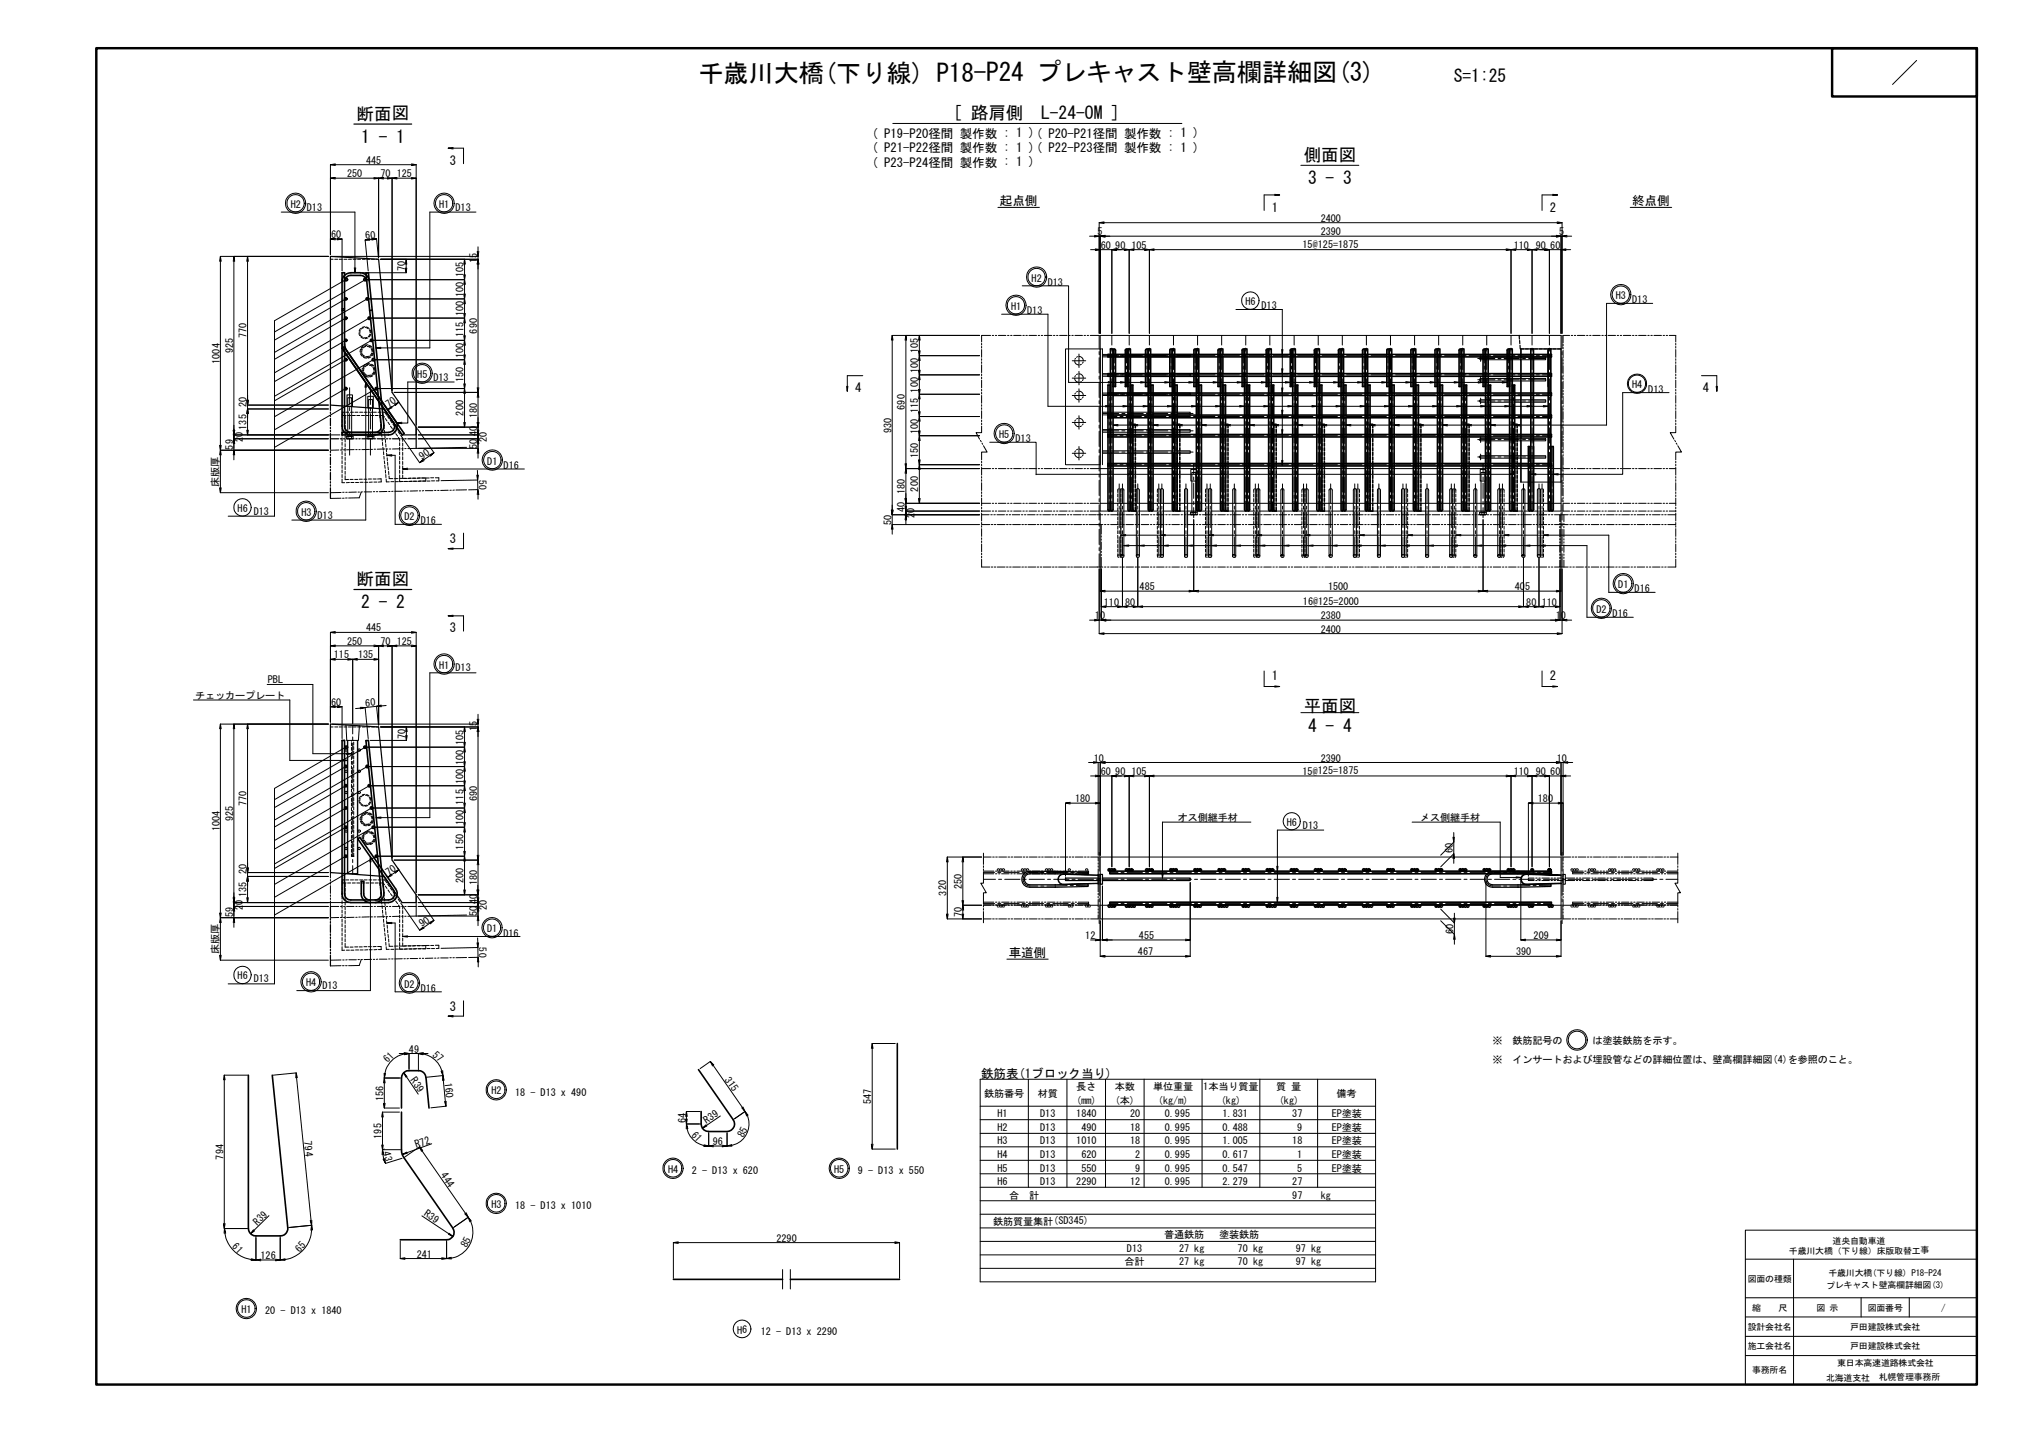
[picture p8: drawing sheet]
<svg xmlns="http://www.w3.org/2000/svg" width="420mm" height="297mm" viewBox="0 0 420 297" stroke-linecap="round" stroke-linejoin="round" font-family="sans-serif">
<defs><g id="words">
<text font-size="5.2" x="144.8" y="17">千歳川大橋(下り線) P18-P24 プレキャスト壁高欄詳細図(3)</text>
<g font-size="3.6">
<text x="301.5" y="17">S=1:25</text>
<text x="74" y="24.8">断面図</text>
<text x="74.9" y="29.6">1 - 1</text>
<text x="197.7" y="24.7">[ 路肩側　L-24-OM ]</text>
<text x="270.4" y="33.4">側面図</text>
<text x="271.3" y="38.2">3 - 3</text>
<text x="74" y="121.3">断面図</text>
<text x="74.9" y="126.1">2 - 2</text>
<text x="270.4" y="147.6">平面図</text>
<text x="271.3" y="151.6">4 - 4</text>
</g>
<g font-size="2.6">
<text x="180.8" y="28.6">( P19-P20径間 製作数 : 1 )( P20-P21径間 製作数 : 1 )</text>
<text x="93.3" y="34.2">3</text>
<text x="180.8" y="31.6">( P21-P22径間 製作数 : 1 )( P22-P23径間 製作数 : 1 )</text>
<text x="180.8" y="34.5">( P23-P24径間 製作数 : 1 )</text>
<text x="207.4" y="42.6">起点側</text>
<text x="263.8" y="43.9">1</text>
<text x="321.4" y="43.9">2</text>
<text x="338.5" y="42.6">終点側</text>
<text x="177.3" y="81.3">4</text>
<text x="353.1" y="81.3">4</text>
<text x="93.3" y="112.6">3</text>
<text x="93.3" y="131.1">3</text>
<text x="263.8" y="140.9">1</text>
<text x="321.4" y="140.9">2</text>
<text x="209.2" y="198.4">車道側</text>
<text x="93.3" y="209.5">3</text>
<text x="203.5" y="223.4">鉄筋表(1ブロック当り)</text>
</g>
<text font-size="2.2" x="86.4" y="238" transform="rotate(-19 86.4 238)">R72</text>
<g font-size="2.1">
<text x="75.9" y="34">445</text>
<text x="72" y="36.8">250</text>
<text x="78.9" y="36.8">70</text>
<text x="82.3" y="36.8">125</text>
<text x="60.3" y="43.1">H2</text>
<text x="63.6" y="43.6">D13</text>
<text x="91.1" y="43.1">H1</text>
<text x="94.5" y="43.6">D13</text>
<text x="273.9" y="46">2400</text>
<text x="68.7" y="49.4">60</text>
<text x="75.8" y="49.6" transform="rotate(-6 75.8 49.6)">60</text>
<text x="227.6" y="48.8">5</text>
<text x="228.3" y="51.6">60</text>
<text x="231.3" y="51.6">90</text>
<text x="234.6" y="51.6">105</text>
<text x="270.1" y="51.4">15@125=1875</text>
<text x="273.9" y="48.8">2390</text>
<text x="313.9" y="51.6">110</text>
<text x="318.5" y="51.6">90</text>
<text x="321.5" y="51.6">60</text>
<text x="323.4" y="48.8">5</text>
<text x="84" y="56.2" transform="rotate(-90 84 56.2)">70</text>
<text x="96.1" y="57.5" transform="rotate(-90 96.1 57.5)">105</text>
<text x="98.9" y="54.6" transform="rotate(-90 98.9 54.6)">15</text>
<text x="213.9" y="58.4">H2</text>
<text x="217.3" y="59.3">D13</text>
<text x="96.1" y="65.6" transform="rotate(-90 96.1 65.6)">100</text>
<text x="96.1" y="61.6" transform="rotate(-90 96.1 61.6)">100</text>
<text x="209.7" y="64.2">H1</text>
<text x="213" y="65.1">D13</text>
<text x="258.3" y="63.2">H6</text>
<text x="261.6" y="64.1">D13</text>
<text x="335.1" y="62">H3</text>
<text x="338.5" y="62.9">D13</text>
<text x="51.1" y="70.1" transform="rotate(-90 51.1 70.1)">770</text>
<text x="96.1" y="69.9" transform="rotate(-90 96.1 69.9)">115</text>
<text x="98.9" y="69.1" transform="rotate(-90 98.9 69.1)">690</text>
<text x="45.6" y="75.4" transform="rotate(-90 45.6 75.4)">1004</text>
<text x="48.4" y="73.2" transform="rotate(-90 48.4 73.2)">925</text>
<text x="96.1" y="74.2" transform="rotate(-90 96.1 74.2)">100</text>
<text x="190.4" y="77.3" transform="rotate(-90 190.4 77.3)">100</text>
<text x="190.4" y="73.2" transform="rotate(-90 190.4 73.2)">105</text>
<text x="86.5" y="78.3">H5</text>
<text x="89.9" y="78.9">D13</text>
<text x="96.1" y="79.2" transform="rotate(-90 96.1 79.2)">150</text>
<text x="190.4" y="81.4" transform="rotate(-90 190.4 81.4)">100</text>
<text x="338.5" y="80.5">H4</text>
<text x="341.8" y="81.4">D13</text>
<text x="51.1" y="89.1" transform="rotate(-90 51.1 89.1)">135</text>
<text x="51.1" y="84.3" transform="rotate(-90 51.1 84.3)">20</text>
<text x="96.1" y="86.1" transform="rotate(-90 96.1 86.1)">200</text>
<text x="98.9" y="86.6" transform="rotate(-90 98.9 86.6)">180</text>
<text x="184.9" y="89.7" transform="rotate(-90 184.9 89.7)">930</text>
<text x="187.7" y="84.9" transform="rotate(-90 187.7 84.9)">690</text>
<text x="190.4" y="90" transform="rotate(-90 190.4 90)">100</text>
<text x="190.4" y="85.6" transform="rotate(-90 190.4 85.6)">115</text>
<text x="48.4" y="93.2" transform="rotate(-90 48.4 93.2)">59</text>
<text x="50.3" y="91.6" transform="rotate(-90 50.3 91.6)">20</text>
<text x="98.9" y="93" transform="rotate(-90 98.9 93)">50</text>
<text x="98.9" y="90.4" transform="rotate(-90 98.9 90.4)">40</text>
<text x="100.9" y="91.6" transform="rotate(-90 100.9 91.6)">20</text>
<text x="190.4" y="95" transform="rotate(-90 190.4 95)">150</text>
<text x="207.2" y="90.8">H5</text>
<text x="210.6" y="91.7">D13</text>
<text x="45.3" y="100.9" transform="rotate(-90 45.3 100.9)">床版厚</text>
<text x="99.3" y="99.5" transform="rotate(89 99.3 99.5)">50</text>
<text x="101.1" y="96.3">D1</text>
<text x="104.4" y="97.2">D16</text>
<text x="190.4" y="101.9" transform="rotate(-90 190.4 101.9)">200</text>
<text x="49.3" y="106.1">H6</text>
<text x="52.6" y="106.7">D13</text>
<text x="62.5" y="106.9">H3</text>
<text x="65.8" y="107.5">D13</text>
<text x="83.9" y="107.8">D2</text>
<text x="187.7" y="106.2" transform="rotate(-90 187.7 106.2)">40</text>
<text x="187.7" y="102.4" transform="rotate(-90 187.7 102.4)">180</text>
<text x="189.6" y="107.4" transform="rotate(-90 189.6 107.4)">20</text>
<text x="87.3" y="108.7">D16</text>
<text x="184.9" y="108.8" transform="rotate(-90 184.9 108.8)">50</text>
<text x="228.9" y="125.6">110</text>
<text x="233.3" y="125.6">80</text>
<text x="236.3" y="122.3">485</text>
<text x="270.2" y="125.4">16@125=2000</text>
<text x="275.4" y="122.3">1500</text>
<text x="314.1" y="122.3">405</text>
<text x="316.5" y="125.6">80</text>
<text x="319.7" y="125.6">110</text>
<text x="335.6" y="121.9">D1</text>
<text x="339" y="122.8">D16</text>
<text x="75.9" y="130.9">445</text>
<text x="227.1" y="128.4">10</text>
<text x="273.9" y="131.1">2400</text>
<text x="273.9" y="128.4">2380</text>
<text x="322.7" y="128.4">10</text>
<text x="331.1" y="127">D2</text>
<text x="334.4" y="127.9">D16</text>
<text x="69.2" y="136.5">115</text>
<text x="72" y="133.7">250</text>
<text x="74.3" y="136.5">135</text>
<text x="78.9" y="133.7">70</text>
<text x="82.3" y="133.7">125</text>
<text x="55.6" y="141.6">PBL</text>
<text x="91.1" y="138.6">H1</text>
<text x="94.5" y="139.1">D13</text>
<text x="40.5" y="144.8">チェッカープレート</text>
<text x="68.7" y="146.3">60</text>
<text x="75.8" y="146.5" transform="rotate(-6 75.8 146.5)">60</text>
<text x="84.1" y="153.2" transform="rotate(-90 84.1 153.2)">70</text>
<text x="96.1" y="154.4" transform="rotate(-90 96.1 154.4)">105</text>
<text x="98.9" y="151.5" transform="rotate(-90 98.9 151.5)">15</text>
<text x="96.1" y="158.5" transform="rotate(-90 96.1 158.5)">100</text>
<text x="226.9" y="157.9">10</text>
<text x="228.3" y="160.7">60</text>
<text x="231.3" y="160.7">90</text>
<text x="234.6" y="160.7">105</text>
<text x="270.1" y="160.6">15@125=1875</text>
<text x="273.9" y="157.9">2390</text>
<text x="313.9" y="160.7">110</text>
<text x="318.5" y="160.7">90</text>
<text x="321.5" y="160.7">60</text>
<text x="322.9" y="157.9">10</text>
<text x="51.1" y="167.1" transform="rotate(-90 51.1 167.1)">770</text>
<text x="96.1" y="166.8" transform="rotate(-90 96.1 166.8)">115</text>
<text x="96.1" y="162.5" transform="rotate(-90 96.1 162.5)">100</text>
<text x="98.9" y="166.1" transform="rotate(-90 98.9 166.1)">690</text>
<text x="223" y="166.3">180</text>
<text x="318.9" y="166.3">180</text>
<text x="45.6" y="172.3" transform="rotate(-90 45.6 172.3)">1004</text>
<text x="48.4" y="170.1" transform="rotate(-90 48.4 170.1)">925</text>
<text x="96.1" y="171.1" transform="rotate(-90 96.1 171.1)">100</text>
<text x="244.3" y="170.2">オス側継手材</text>
<text x="266.9" y="171.2">H6</text>
<text x="270.2" y="171.7">D13</text>
<text x="294.5" y="170.2">メス側継手材</text>
<text x="96.1" y="176.1" transform="rotate(-90 96.1 176.1)">150</text>
<text x="301.3" y="176.8" transform="rotate(-90 301.3 176.8)">60</text>
<text x="51.1" y="181.2" transform="rotate(-90 51.1 181.2)">20</text>
<text x="96.1" y="183" transform="rotate(-90 96.1 183)">200</text>
<text x="98.9" y="183.5" transform="rotate(-90 98.9 183.5)">180</text>
<text x="196.3" y="185.6" transform="rotate(-90 196.3 185.6)">320</text>
<text x="199.5" y="184.2" transform="rotate(-90 199.5 184.2)">250</text>
<text x="48.4" y="190.1" transform="rotate(-90 48.4 190.1)">59</text>
<text x="50.3" y="188.6" transform="rotate(-90 50.3 188.6)">20</text>
<text x="51.1" y="186" transform="rotate(-90 51.1 186)">135</text>
<text x="98.9" y="189.9" transform="rotate(-90 98.9 189.9)">50</text>
<text x="98.9" y="187.3" transform="rotate(-90 98.9 187.3)">40</text>
<text x="100.9" y="188.6" transform="rotate(-90 100.9 188.6)">20</text>
<text x="199.5" y="190.2" transform="rotate(-90 199.5 190.2)">70</text>
<text x="45.3" y="197.8" transform="rotate(-90 45.3 197.8)">床版厚</text>
<text x="99.3" y="196.4" transform="rotate(89 99.3 196.4)">50</text>
<text x="101" y="193.3">D1</text>
<text x="104.4" y="194.1">D16</text>
<text x="225.1" y="194.7">12</text>
<text x="236.2" y="194.7">455</text>
<text x="301.4" y="193.6" transform="rotate(-90 301.4 193.6)">60</text>
<text x="318" y="194.7">209</text>
<text x="49.3" y="203">H6</text>
<text x="52.6" y="203.6">D13</text>
<text x="236" y="198">467</text>
<text x="314.4" y="198">390</text>
<text x="63.5" y="204.4">H4</text>
<text x="66.9" y="205">D13</text>
<text x="83.9" y="204.7">D2</text>
<text x="87.3" y="205.6">D16</text>
<text x="80.4" y="220.4" transform="rotate(-46 80.4 220.4)">61</text>
<text x="84.8" y="218.2">49</text>
<text x="89.6" y="218.9" transform="rotate(42 89.6 218.9)">57</text>
<text x="309.5" y="216.4">※　鉄筋記号の　　　は塗装鉄筋を示す。</text>
<text x="309.5" y="220.4">※　インサートおよび埋設管などの詳細位置は、壁高欄詳細図(4)を参照のこと。</text>
<text x="92.2" y="224.5" transform="rotate(84 92.2 224.5)">160</text>
<text x="101.9" y="226.8">H2</text>
<text x="106.8" y="227.1">18 - D13 x 490</text>
<text x="204.1" y="227.4">鉄筋番号</text>
<text x="215.2" y="227.4">材質</text>
<text x="223.2" y="226">長さ</text>
<text x="231.2" y="226">本数</text>
<text x="239.1" y="226">単位重量</text>
<text x="249.5" y="226">1本当り質量</text>
<text x="264.7" y="226">質 量</text>
<text x="277.2" y="227.4">備考</text>
<text x="79.6" y="228.2" transform="rotate(-90 79.6 228.2)">156</text>
<text x="142.2" y="232.8" transform="rotate(-90 142.2 232.8)">64</text>
<text x="180.7" y="228.8" transform="rotate(-90 180.7 228.8)">547</text>
<text x="206.9" y="231.6">H1</text>
<text x="215.7" y="231.6">D13</text>
<text x="223.2" y="228.8">(mm)</text>
<text x="223.2" y="231.6">1840</text>
<text x="231.2" y="228.8">(本)</text>
<text x="234.4" y="231.6">20</text>
<text x="240.1" y="228.8">(kg/m)</text>
<text x="241.5" y="231.6">0.995</text>
<text x="253.2" y="228.8">(kg)</text>
<text x="253.5" y="231.6">1.831</text>
<text x="265.2" y="228.8">(kg)</text>
<text x="268" y="231.6">37</text>
<text x="276.2" y="231.6">EP塗装</text>
<text x="63.1" y="236.6" transform="rotate(84 63.1 236.6)">794</text>
<text x="79.1" y="236" transform="rotate(-90 79.1 236)">195</text>
<text x="143.3" y="235.4" transform="rotate(46 143.3 235.4)">61</text>
<text x="147.8" y="237.3">96</text>
<text x="154.2" y="235.9" transform="rotate(-63 154.2 235.9)">85</text>
<text x="206.9" y="237.2">H3</text>
<text x="206.9" y="234.4">H2</text>
<text x="215.7" y="237.2">D13</text>
<text x="215.7" y="234.4">D13</text>
<text x="223.2" y="237.2">1010</text>
<text x="224.3" y="234.4">490</text>
<text x="234.4" y="237.2">18</text>
<text x="234.4" y="234.4">18</text>
<text x="241.5" y="237.2">0.995</text>
<text x="241.5" y="234.4">0.995</text>
<text x="253.5" y="237.2">1.005</text>
<text x="253.5" y="234.4">0.488</text>
<text x="268" y="237.2">18</text>
<text x="269" y="234.4">9</text>
<text x="276.2" y="237.2">EP塗装</text>
<text x="276.2" y="234.4">EP塗装</text>
<text x="46.3" y="240.3" transform="rotate(-90 46.3 240.3)">794</text>
<text x="138.6" y="243.1">H4</text>
<text x="143.5" y="243.4">2 - D13 x 620</text>
<text x="173" y="243.1">H5</text>
<text x="177.9" y="243.4">9 - D13 x 550</text>
<text x="206.9" y="245.6">H6</text>
<text x="206.9" y="240.1">H4</text>
<text x="206.9" y="242.8">H5</text>
<text x="215.7" y="245.6">D13</text>
<text x="215.7" y="240.1">D13</text>
<text x="215.7" y="242.8">D13</text>
<text x="223.2" y="245.6">2290</text>
<text x="224.3" y="240.1">620</text>
<text x="224.3" y="242.8">550</text>
<text x="234.4" y="245.6">12</text>
<text x="235.4" y="240.1">2</text>
<text x="235.4" y="242.8">9</text>
<text x="241.5" y="245.6">0.995</text>
<text x="241.5" y="240.1">0.995</text>
<text x="241.5" y="242.8">0.995</text>
<text x="253.5" y="240.1">0.617</text>
<text x="253.5" y="245.6">2.279</text>
<text x="253.5" y="242.8">0.547</text>
<text x="268" y="245.6">27</text>
<text x="269" y="240.1">1</text>
<text x="269" y="242.8">5</text>
<text x="276.2" y="242.8">EP塗装</text>
<text x="276.2" y="240.1">EP塗装</text>
<text x="101.9" y="250.3">H3</text>
<text x="106.8" y="250.6">18 - D13 x 1010</text>
<text x="209.3" y="248.4">合　計</text>
<text x="268" y="248.4">97</text>
<text x="273.9" y="248.4">kg</text>
<text x="53.4" y="254.1" transform="rotate(-44 53.4 254.1)">R39</text>
<text x="161" y="257.4">2290</text>
<text x="206" y="253.9">鉄筋質量集計(SD345)</text>
<text x="241.4" y="256.6">普通鉄筋</text>
<text x="252.8" y="256.6">塗装鉄筋</text>
<text x="48" y="258.5" transform="rotate(46 48 258.5)">61</text>
<text x="54" y="261">126</text>
<text x="62.2" y="259.7" transform="rotate(-48 62.2 259.7)">65</text>
<text x="86.4" y="260.7">241</text>
<text x="96.8" y="258.8" transform="rotate(-63 96.8 258.8)">85</text>
<text x="233.2" y="262.2">合計</text>
<text x="233.7" y="259.4">D13</text>
<text x="244.5" y="259.4">27 kg</text>
<text x="244.5" y="262.2">27 kg</text>
<text x="256.7" y="259.4">70 kg</text>
<text x="256.7" y="262.2">70 kg</text>
<text x="268.7" y="259.4">97 kg</text>
<text x="268.7" y="262.2">97 kg</text>
<text x="50.1" y="272.2">H1</text>
<text x="55" y="272.4">20 - D13 x 1840</text>
<text x="152.9" y="276.4">H6</text>
<text x="157.8" y="276.7">12 - D13 x 2290</text>
</g>
<g font-size="2">
<text x="80.6" y="84.6" transform="rotate(-36 80.6 84.6)">70</text>
<text x="87.6" y="95.3" transform="rotate(-36 87.6 95.3)">90</text>
<text x="80.6" y="181.5" transform="rotate(-36 80.6 181.5)">70</text>
<text x="87.6" y="192.2" transform="rotate(-36 87.6 192.2)">90</text>
<text x="85.1" y="224" transform="rotate(54 85.1 224)">R39</text>
<text x="150.2" y="223.8" transform="rotate(54 150.2 223.8)">315</text>
<text x="146.5" y="233" transform="rotate(-34 146.5 233)">R39</text>
<text x="79.5" y="238.7" transform="rotate(79 79.5 238.7)">43</text>
<text x="91.3" y="243.6" transform="rotate(54 91.3 243.6)">444</text>
<text x="87.8" y="251.9" transform="rotate(34 87.8 251.9)">R39</text>
</g>
<g font-size="1.8">
<text x="380.1" y="257.9">道央自動車道</text>
<text x="371" y="259.9">千歳川大橋（下り線）床版取替工事</text>
<text x="362.4" y="265.7">図面の種類</text>
<text x="378.7" y="267.1">プレキャスト壁高欄詳細図(3)</text>
<text x="379.2" y="264.4">千歳川大橋(下り線) P18-P24</text>
<text x="362.4" y="275.7">設計会社名</text>
<text x="363.3" y="271.7">縮　　尺</text>
<text x="376.7" y="271.7">図 示</text>
<text x="383.7" y="275.7">戸田建設株式会社</text>
<text x="387.3" y="271.7">図面番号</text>
<text x="402.5" y="271.7">/</text>
<text x="362.4" y="279.7">施工会社名</text>
<text x="383.7" y="279.7">戸田建設株式会社</text>
<text x="363.3" y="284.7">事務所名</text>
<text x="378.7" y="286.2">北海道支社　札幌管理事務所</text>
<text x="381" y="283.2">東日本高速道路株式会社</text>
</g>
</g></defs>
<g fill="none" stroke="#000" stroke-width=".25">
<path d="M73.4 25.7h12M315.1 69.5v.8M315.1 70.6l.1 .6M315.2 71.6l.1 .7h.7M316.3 72.3h.7M317.3 72.3h.6M318.2 72.3h.7M319.2 72.3h.6M320.1 72.3h.7M321.1 72.3h.6M322 72.3h.7M323 72.3h.7"/>
<path d="M68.5 93.5v.3M68.5 94.1v.3M68.5 94.8v1.5M68.5 96.7v.3M68.5 97.3v.3M68.5 97.9v1.6M68.5 99.8v.3M68.5 91h1.8M68.5 84l11.2 .8 3.7 5.3h2.9v-1.6M68.5 85.1v-32l10 .6 2.8 27.6 5 7.2M68.5 85.4v.3M68.5 86v.3"/>
<path d="M68.5 86.7v1.5M68.5 88.6v.3M68.5 89.2v.3M68.5 89.9v3.3M70.6 91h.3M71.2 91h.3M71.9 91h1.5M73.8 91h.3M74.4 91h.3M75 91h1.6M77 91h.2M77.6 91h.3"/>
<path d="M78.2 91h1.6M80.1 91h.3M80.8 91h.3M81.4 91h1.6M83.3 91h.3M83.9 91h.3M84.6 91h1.7M86.3 88.5v4.4M68.5 100.5v.3M68.5 101.1v2.2M73.4 122.2h12M68.5 150.1l10 .6 2.8 27.6 5 7.2v1.6h-2.9l-3.7-5.4-11.2-.8z"/>
<path d="M72.9 177.5h.5M68.5 187.9v2.2M68.5 190.4v.3M68.5 191v.4M68.5 191.7v1.6M68.5 193.6v.3M68.5 194.2v.3M68.5 194.8v1.6M68.5 196.7v.4M68.5 197.4v.3M68.5 198v2.2M212.6 180.9l1-.3 12.1 .2v.5l-12.1-.2a1.14 1.14 0 0 0-1.2 1.2 1.14 1.14 0 0 0 1.2 1.1l12.1-.2v.5l-12.1 .2a1.66 1.66 0 0 1-1.6-1.1 1.66 1.66 0 0 1 .6-1.9z"/>
<path d="M221 182h7.2v.5h-7.2zM227.7 181.3v2M228.2 181.3h.4v2h-.4zM228.2 181.4v.1M228.2 183.1v.1M228.6 182h18.2v.5h-18.2zM308.5 180.9l1.1-.3 12.1 .2v.5l-12.1-.2a1.14 1.14 0 0 0-1.2 1.2 1.14 1.14 0 0 0 1.2 1.1l12.1-.2v.5l-12.1 .2a1.66 1.66 0 0 1-1.6-1.1 1.66 1.66 0 0 1 .5-1.9zM315.6 181.6l.6-.4h.3l7.2 .3-7.2-.2a1.02 1.02 0 0 0-1 1 1.02 1.02 0 0 0 1 1l7.2-.2-7.2 .3a1.12 1.12 0 0 1-.9-1.8z"/>
</g>
<g fill="none" stroke="#000" stroke-width=".21">
<path d="M397.5 12.5l-5 5M68.5 36.9l1 .2M69.5 36.8l-1 .1h10l-1 .2M69.5 34l-1 .1h17.8l-1 .2M69.5 34.3l-1-.2v18.7M77.5 36.8l1 .1M78.5 36.9v16.5l-.4-3.9-1-.1M78.5 36.9l1 .2M79.5 36.8l-1 .1h2.8l-1 .2M80.3 36.8l1 .1M81.3 36.9v44.1M81.3 36.9l1 .2"/>
<path d="M82.3 36.8l-1 .1h5l-1 .2M85.3 34l1 .1v54.1M85.3 36.8l1 .1M93 30.7h3.1v3.2M94 30.6l-1 .1 1 .2M185.2 25.6h59.9M269.8 34.3h12M45.9 54.2l-.2-1.1v40.2l-.2-1M48.5 53.1l-.1 1.1M48.7 54.2l-.2-1.1v37.9l-.1-1.1M51.3 53.1l-.1 1.1M51.5 54.2l-.2-1.1v30.9l-.1-1"/>
<path d="M58.3 44h15.3v12.5M68.1 53.1h-22.4l-.2 1.1M68.5 49.6l1 .1M68.5 53.7h.6M68.9 53.1h30.2M69.4 53.7h.7M69.5 49.4l-1 .2h2.4l-1 .1M69.9 49.4l1 .2v6.6M70.3 53.7h.7M71.3 53.7h.7M71.7 58l-14.8 8.5v40.5h-9.6M72.3 53.7h.6"/>
<path d="M73.2 53.7h.7M73.5 55.5l.1 1 .2-1M74.2 53.7h.6M75.1 53.7h.7M75.8 58l-18.9 10.8M76.1 53.7h.6M76.1 58h20.2M76.7 49.5l-1 .3 2.4-.3-1 .3M76.7 49.8h-1l.7 6.4M77 53.7h.7M78 53.7h.5M78.9 53.7h20.2"/>
<path d="M84.2 53.7l-.1 1.1M84.4 54.8l-.2-1.1v2.8l-.1-.9M84.4 55.6l-.2 .9h-9.1M96.3 58l-.1 .9M96.3 53.7l-.1 1.1M96.5 58.9l-.2-.9v4l-.1-1.1M96.5 54.8l-.2-1.1v4.3l-.1-1M96.5 57l-.2 1M98.7 44h-9.6v28.1h-11.1M99.1 51.2v1.9l-.1-1M99.1 53.1v.6M99.1 53.7l-.1 1.1"/>
<path d="M99.3 52.1l-.2 1M99.3 54.8l-.2-1.1v27.6l-.1-.9M207 43h8.6M212 59.2h9.6v20.1h91M226 49h2l-1 .1M226.2 51.8h2l-1.1 .1M227 48.8l1.2 .2M227.1 51.6l1.1 .2h2.4M228.2 49l1 .1M228.2 49v20.1M229 46l-1 .2h95.9l-1 .1M229 46.3l-1-.1v22.9"/>
<path d="M229.2 48.8l-1 .2h95.5l-.9 .1M230.6 51.8v17.3M230.6 51.8l1 .1M231.6 51.6l-1 .2h3.6l-1 .1M233.2 51.6l1 .2M234.2 51.8v17.3M234.2 51.8l1 .1M235.2 51.6l-1 .2h4.2l-1 .1M237.4 51.6l1 .2M238.4 51.8v17.3M238.4 51.8l.9 .1M239.3 51.6l-.9 .2h75l-1.1 .1"/>
<path d="M264.4 40.3l1 .1-1 .1M265.4 40.4h-3.2v3.2M312.3 51.6l1.1 .2M313.4 51.8v17.3M313.4 51.8l.9 .1M314.3 51.6l-.9 .2h4.3l-1 .1M316.7 51.6l1 .2M317.7 51.8v17.3M317.7 51.8l1 .1M318.7 51.6l-1 .2h3.6l-1 .1M320.3 51.6l1 .2M321.3 51.8h2.4l1 .1"/>
<path d="M321.3 51.8v17.3M322 40.3l1 .1-1 .1M322.8 48.8l.9 .2M322.9 46l1 .2v22.9M323 40.4h-3.2v3.2M323.7 49v20.1M323.7 49l1.3 .1M324.7 51.6l-1 .2h2M325 48.8l-1.1 .2h2M338.1 43h8.6M71.7 62l-14.8 8.5M71.7 65.9l-14.8 8.6"/>
<path d="M71.7 70.5l-14.8 8.6M71.7 74.6l-14.8 8.5M74.5 69l.1 .6M74.7 68.5l-.1 .6M74.7 69.4l.5 .5M74.7 72.4v.6M74.7 73.3l.4 .6M74.8 68.1l-.3 .5M74.8 69.8l.6 .4M74.8 72.9l.2 .6M75.1 72.4l-.1 .6M75.1 73.3l.5 .5"/>
<path d="M75.2 76.3l-.1 .6M75.2 77.2l.3 .6M75.2 72l-.3 .5M75.2 73.7l.6 .4M75.2 76.8l.2 .6M75.4 71.6l-.5 .5M75.4 74.1l.6 .1M75.4 67.9l-.5 .3M75.5 76.3l-.1 .6M75.5 77.2l.4 .5M75.6 75.9l-.3 .5M75.6 77.6l.5 .4"/>
<path d="M75.7 67.7l-.6 .2M75.8 75.5l-.5 .5M75.8 78l.6 .2M75.8 67.9l.6 .2M75.9 71.8l-.6 .3M75.9 79.3v28.5h-15.4M76 67.8l.6 .3M76.1 71.6l-.6 .2M76.1 75.4h.6M76.1 70h-.7M76.1 62l-19.2 11M76.1 71.8l.6 .2"/>
<path d="M76.2 75.7l-.5 .4M76.3 70l-.6 .2M76.3 71.5h-.6M76.4 71.7l.6 .3M76.5 73.9h-.6M76.5 75.5l-.6 .2M76.6 68.3l.2 .7M76.6 75.7l.5 .2M76.6 65.9l-19.7 11.4M76.6 62h19.7M76.6 71.6l.6 .4M76.7 73.9l-.6 .2"/>
<path d="M76.7 69.3l-.3 .5M76.7 68.3l.2 .7M76.8 75.6l.5 .3M76.9 69.3l-.3 .5M76.9 77.7l-.7 .1M76.9 74l-.6 .2M77 65.9h19.3M77 72.3l.2 .6M77 75.5l.5 .4M77 70.5l-20.1 11.6M77.1 77.8l-.6 .2M77.1 73.2l-.4 .5"/>
<path d="M77.1 72.2l.2 .7M77.3 77.9l-.6 .2M77.3 73.2l-.3 .5M77.3 72.2l.2 .7M77.3 76.2l.2 .6M77.4 73.2l-.2 .6M77.4 70.5h18.9M77.4 74.6l-20.5 11.8M77.5 77.1l-.4 .5M77.5 76.1l.2 .7M77.7 77.1l-.4 .5M77.7 76.1l.2 .7"/>
<path d="M77.8 77.1l-.3 .6M77.8 74.6h18.5M79 72l-1 .1 1 .1M94.2 79.2h-9.6v8.5h-2.3h1M96.3 65.9l-.1 1.1M96.3 70.5l-.1 1.1M96.3 74.6l-.1 .9M96.5 67l-.2-1.1v4.6l-.1-.9M96.5 69.6l-.2 .9M96.5 75.5l-.2-.9v5.9l-.1-.9M96.5 71.6l-.2-1.1v4.1l-.1-1M96.5 63l-.2-1v3.9l-.1-.9"/>
<path d="M96.5 79.6l-.2 .9M96.5 73.6l-.2 1M96.5 65l-.2 .9M96.5 60.9l-.3 2.1M178.9 77.9h-3.2v3.2M185.2 70.5l-.2-1v37.2l-.1-1M187.9 69.5l-.2 1M188 70.5l-.1-1v27.6l-.2-1M190.7 77.7l-.2 1M190.7 69.5l-.2 1M190.7 77.7h12.4M190.7 73.7h12.4"/>
<path d="M190.8 78.7l-.1-1v4l-.2-1M190.8 74.7l-.1-1v4l-.2-1M190.8 70.5l-.1-1v4.2l-.2-1M190.8 76.7l-.1 1M190.8 72.7l-.3 2M203.1 69.5h-18.1l-.1 1M203.6 71.2v.3M203.6 71.8v.4M203.6 72.5v1.6M203.6 74.4v.3M203.6 75v.3M203.6 75.6v1.6"/>
<path d="M203.6 77.5v.4M203.6 78.2v.3M203.6 78.8v1.6M205.4 69.5h-1.8v1.4M205.8 69.5h.3M206.4 69.5h.3M207 69.5h1.6M207.7 65.1h9.6v19.1h103.8M208.9 69.5h.3M209.6 69.5h.3M210.2 69.5h1.6M212.1 69.5h.3"/>
<path d="M212.8 69.5h.3M213.4 69.5h1.6M215.3 69.5h.3M215.9 69.5h.3M216.6 69.5h1.5M218.5 69.5h.3M219.1 69.5h.3M219.7 69.5h1.6M221 72.3h7.2v24h-7.2zM221.6 69.5h.3M222.3 69.5h.3M222.4 74.8h2.8"/>
<path d="M222.4 78.4h2.8M222.9 78.4a.87 .87 0 0 0 .9 .9M222.9 74.8a.87 .87 0 0 0 .9 .9M222.9 69.5h1.6M223 77.9l-.1 .2M223 74.3l-.1 .2M223.5 77.5l-.2 .2M223.5 73.9l-.2 .2M223.8 77.5a.87 .87 0 0 1 .9 .9M223.8 73.9a.87 .87 0 0 1 .9 .9M223.8 73.4v2.8M223.8 77v2.8"/>
<path d="M224.3 79.1l-.3 .1M224.3 75.5l-.3 .1M224.6 78.6l-.1 .3M224.6 75l-.1 .3M224.8 69.5h.3M225.5 69.5h.3M226.1 69.5h1.9v2.7M228 72.9v.6M228 74.1v3.2M228 78v.6M228 79.2v3.2M228.2 72.3h.4v24"/>
<path d="M228.2 69.5h95.5v36.4h-95.5zM228.6 73.7h3.4M228.6 77.7h3.4M228.6 77.4h18.2v.6h-18.2M228.6 73.5h18.2v.5h-18.2M229.8 79.1l1 .2-1 .1M230 79.8v2M230.6 69.5v2M230.6 72.2v.6M230.6 73.4v3.2M230.6 77.2v.7M230.6 78.5v3.2"/>
<path d="M231.1 72.3v2.9M231.1 75.9v.6M231.1 77.2v2.9M232.3 77.7h1M232.3 73.7h1M232.4 79.1l1 .2-1 .1M233.5 77.7h3.6M233.5 73.7h3.6M233.6 72.3v2.9M233.6 75.9v.6M233.6 77.2v2.9M234.2 69.5v2"/>
<path d="M234.2 72.2v.6M234.2 73.4v3.2M234.2 77.2v.7M234.2 78.5v3.2M234.7 79.8v2M236.5 79.1l1.1 .2-1.1 .1M237.4 77.7h1M237.4 73.7h1M237.9 72.3v2.9M237.9 75.9v.6M237.9 77.2v2.9M238.4 69.5v2"/>
<path d="M238.4 72.2v.6M238.4 73.4v3.2M238.4 77.2v.7M238.4 78.5v3.2M238.6 77.7h3.6M238.6 73.7h3.6M238.9 79.8v2M241.5 79.1l1.1 .2-1.1 .1M242.4 77.7h1M242.4 73.7h1M242.9 72.3v2.9M242.9 75.9v.6"/>
<path d="M242.9 77.2v2.9M243.4 69.5v2M243.4 72.2v.6M243.4 73.4v3.2M243.4 77.2v.7M243.4 78.5v3.2M243.7 77.7h3.7M243.7 73.7h3.7M243.9 79.8v2M246.5 79.1l1.1 .2-1.1 .1M247.5 77.7h.6M247.5 73.7h.6"/>
<path d="M247.9 72.3v2.9M247.9 75.9v.6M247.9 77.2v2.9M248.4 69.5v2M248.4 72.2v.6M248.4 73.4v3.2M248.4 77.2v.7M248.4 78.5v3.2M248.8 77.7h3.2M248.8 73.7h3.2M248.9 79.8v2M251.6 79.1l1 .2-1 .1"/>
<path d="M252.6 77.7h.6M252.6 73.7h.6M252.8 72.3v2.9M252.8 75.9v.6M252.8 77.2v2.9M253.4 69.5v2M253.4 72.2v.6M253.4 73.4v3.2M253.4 77.2v.7M253.4 78.5v3.2M253.9 77.7h3.1M253.9 73.7h3.1"/>
<path d="M253.9 79.8v2M256.3 64.2h9.6v32.3M256.6 79.1l1 .2-1 .1M257.7 77.7h.6M257.7 73.7h.6M257.8 72.3v2.9M257.8 75.9v.6M257.8 77.2v2.9M258.3 69.5v2M258.3 72.2v.6M258.3 73.4v3.2M258.3 77.2v.7"/>
<path d="M258.3 78.5v3.2M258.9 79.8v2M258.9 77.7h3.2M258.9 73.7h3.2M261.6 79.1l1 .2-1 .1M262.8 77.7h.6M262.8 73.7h.6M262.8 72.3v2.9M262.8 75.9v.6M262.8 77.2v2.9M263.3 69.5v2M263.3 72.2v.6"/>
<path d="M263.3 73.4v3.2M263.3 77.2v.7M263.3 78.5v3.2M263.9 79.8v2M264 77.7h3.2M264 73.7h3.2M265.8 72.5l.1 1 .2-1M265.8 76.4l.1 1 .2-1M266.6 79.1l1 .2-1 .1M267.8 77.7h.7M267.8 73.7h.7M267.8 72.3v2.9"/>
<path d="M267.8 75.9v.6M267.8 77.2v2.9M268.4 69.5v2M268.4 72.2v.6M268.4 73.4v3.2M268.4 77.2v.7M268.4 78.5v3.2M268.9 79.8v2M269.1 77.7h3.2M269.1 73.7h3.2M271.6 79.1l1 .2-1 .1M272.8 72.3v2.9"/>
<path d="M272.8 75.9v.6M272.8 77.2v2.9M272.9 77.7h.6M272.9 73.7h.6M273.4 69.5v2M273.4 72.2v.6M273.4 73.4v3.2M273.4 77.2v.7M273.4 78.5v3.2M273.9 79.8v2M274.2 77.7h3.2M274.2 73.7h3.2"/>
<path d="M276.6 79.1l1 .2-1 .1M277.8 72.3v2.9M277.8 75.9v.6M277.8 77.2v2.9M278 77.7h.6M278 73.7h.6M278.4 69.5v2M278.4 72.2v.6M278.4 73.4v3.2M278.4 77.2v.7M278.4 78.5v3.2M278.9 79.8v2"/>
<path d="M279.3 77.7h3.1M279.3 73.7h3.1M281.5 79.1l1.1 .2-1.1 .1M282.9 72.3v2.9M282.9 75.9v.6M282.9 77.2v2.9M283.1 77.7h.6M283.1 73.7h.6M283.4 69.5v2M283.4 72.2v.6M283.4 73.4v3.2M283.4 77.2v.7"/>
<path d="M283.4 78.5v3.2M283.9 79.8v2M284.3 77.7h3.2M284.3 73.7h3.2M286.5 79.1l1.1 .2-1.1 .1M287.9 72.3v2.9M287.9 75.9v.6M287.9 77.2v2.9M288.2 77.7h.6M288.2 73.7h.6M288.4 69.5v2M288.4 72.2v.6"/>
<path d="M288.4 73.4v3.2M288.4 77.2v.7M288.4 78.5v3.2M288.9 79.8v2M289.4 77.7h3.2M289.4 73.7h3.2M291.5 79.1l1.1 .2-1.1 .1M292.9 72.3v2.9M292.9 75.9v.6M292.9 77.2v2.9M293.2 77.7h.7M293.2 73.7h.7"/>
<path d="M293.4 69.5v2M293.4 72.2v.6M293.4 73.4v3.2M293.4 77.2v.7M293.4 78.5v3.2M293.9 79.8v2M294.5 77.7h3.2M294.5 73.7h3.2M296.6 79.1l1 .2-1 .1M297.8 72.3v2.9M297.8 75.9v.6M297.8 77.2v2.9"/>
<path d="M298.3 77.7h.6M298.3 73.7h.6M298.4 69.5v2M298.4 72.2v.6M298.4 73.4v3.2M298.4 77.2v.7M298.4 78.5v3.2M298.9 79.8v2M299.6 77.7h3.2M299.6 73.7h3.2M301.6 79.1l1 .2-1 .1M302.8 72.3v2.9"/>
<path d="M302.8 75.9v.6M302.8 77.2v2.9M303.3 69.5v2M303.3 72.2v.6M303.3 73.4v3.2M303.3 77.2v.7M303.3 78.5v3.2M303.4 77.7h.6M303.4 73.7h.6M303.9 79.8v2M304.7 77.7h3.1M304.7 73.7h3.1"/>
<path d="M306.5 78.7h3.5M306.5 74.3h3.5M306.5 79.1l1.1 .2-1.1 .1M306.9 78.5h13.7v.5h-13.5l-.3-.3zM306.9 74.1h13.7v.5h-13.5l-.3-.3zM307.1 73.7v1.2M307.1 78.1v1.2M307.8 72.3v2.9M307.8 75.9v.6M307.8 77.2v2.9M308.3 69.5v2M308.3 72.2v.6"/>
<path d="M308.3 73.4v3.2M308.3 77.2v.7M308.3 78.5v3.2M308.4 77.7h.7M308.5 73.7h.6M308.9 79.8v2M309.7 77.7h3.2M309.7 73.7h3.2M310.7 78.7h.6M310.7 74.3h.6M311.5 79.1l1.1 .2-1.1 .1M311.9 78.7h3.2"/>
<path d="M311.9 74.3h3.2M312.8 72.3v2.9M312.8 75.9v.6M312.8 77.2v2.9M313.4 69.5v2M313.4 72.2v.6M313.4 73.4v3.2M313.4 77.2v.7M313.4 78.5v3.2M313.5 77.7h.7M313.5 73.7h.7M313.9 79.8v2"/>
<path d="M314.8 77.7h3.2M314.8 73.7h3.2M315.5 72.3v27.6M315.7 78.7h.7M315.7 74.3h.7M317 78.7h3.6M317 74.3h3.6M317.7 69.5v2M317.7 72.2v.6M317.7 73.4v3.2M317.7 77.2v.7M317.7 78.5v3.2"/>
<path d="M318.6 77.7h.6M318.6 73.7h.6M319.9 77.7h1.8M319.9 73.7h1.8M321.3 69.5v2M321.3 72.2v.6M321.3 73.4v3.2M321.3 77.2v.7M321.3 78.5v3.2M323.7 72.3h-8.3v27.6h8.3M323.9 69.5v2.7M323.9 72.9v.6"/>
<path d="M323.9 74.1v3.2M323.9 78v.6M323.9 79.2v3.2M324.2 71.4v.3M324.2 72v.3M324.2 72.6v1.6M324.2 74.5v.4M324.2 75.2v.3M324.2 75.8v1.6M324.2 77.7v.3M324.2 78.3v.4M324.2 79v1.6"/>
<path d="M325.5 69.5h-1.3v1.6M325.8 69.5h.3M326.5 69.5h.3M327.1 69.5h1.6M329 69.5h.3M329.7 69.5h.3M330.3 69.5h1.6M332.2 69.5h.3M332.8 69.5h.3M333.5 69.5h1.5M335.4 69.5h.3M336 69.5h.3"/>
<path d="M336.6 69.5h1.6M338.5 69.5h.3M339.2 69.5h.3M339.8 69.5h1.6M341.7 69.5h.3M342.4 69.5h.3M342.7 62.9h-9.5v25.2h-102.4M343 69.5h1.6M344.9 69.5h.3M345.5 69.5h.3M346.2 69.5h1.3v1.4M347.5 71.2v.3"/>
<path d="M347.5 71.8v.4M347.5 72.5v1.6M347.5 74.4v.3M347.5 75v.3M347.5 75.6v1.6M347.5 77.5v.4M347.5 78.2v.3M347.5 78.8v1.6M352.9 77.9h3.1v3.2M45.7 93.3l-.2 1M45.7 93.3h22.4M45.9 94.3l-.2-1v8.8l-.2-1"/>
<path d="M45.9 92.3l-.2 1M48.4 89.2l.1 .9v-.9M48.5 90.1h22M48.5 92v-1l.2 1M48.5 91h19.6M48.5 91l-.1 1M48.5 90.1l-.1 4.2M48.7 94.3l-.2-1v2M48.7 89.2l-.2 .9M48.7 89.9l-.2 1.1M51.3 84v.8M51.3 84h16.8"/>
<path d="M51.3 84.8h16.8M51.3 84.8l-.1 .9M51.5 85.7l-.2-.9v5.3l-.1-.9M51.5 83l-.2 1M51.5 89.2l-.2 .9M70.3 93.3h-1.8M70.6 93.3h.3M70.9 85.4h.5M70.9 85.8v.8M70.9 86.9v.7M70.9 87.9v.6M70.9 88.8v.7"/>
<path d="M70.9 89.8v.6M70.9 90.7v.7M70.9 91.7v.6M70.9 92.6v.7M70.9 93.6v.6M70.9 94.6v.6M70.9 95.5v.6M70.9 96.5v.6M70.9 97.4v.6M70.9 98.4v.6M70.9 99.3v.8h.6M71.1 85.5v.6h.7"/>
<path d="M71.2 93.2h.3M71.6 86.1v.8M71.6 87.2v.6M71.6 88.2v.6M71.6 89.1v.6M71.6 90.1v.6M71.6 91v.6M71.6 92v.6M71.6 92.9v.6M71.6 93.9v.6M71.6 94.8v.6M71.6 95.8v.6"/>
<path d="M71.6 96.7v.6M71.6 97.7v.6M71.6 98.6v.8h.7M71.7 85.4h.6M71.7 80.5l-14.8 8.6M71.8 90.4h1.4v.5l-1.2 .1zM72 81.9h1.1v2.3h-1.1zM72 91h1.1M72.1 86.1h.6M72.1 82.4h.8v8h-.8zM72.2 90.4v.5M72.5 80.4v3.4"/>
<path d="M72.5 84.5v.6M72.5 85.7v3.2M72.5 89.6v.6M72.5 90.8v3.5M72.6 99.4h.6M72.7 85.4h.6M72.9 90.4v.5M73.1 86.1h.6M73.4 93.2h-1.5M73.6 99.4h.6M73.6 85.4h.6M73.8 93.2h.3"/>
<path d="M74 86.1h.6M74.4 93.2h.3M74.5 99.3h.6M74.6 85.4h.6M74.7 100h.6M75 86.1h.6M75.5 99.3h.6M75.5 85.4h.6M75.6 100h.7M75.7 80.3l.2-1 .1 1M75.9 86.1h.6M76.1 90.4h1.4v.5l-1.2 .1z"/>
<path d="M76.3 82.1h1.1v2.5h-1.1zM76.3 91h1.1M76.4 99.3h.6M76.4 82.8h.8v7.6h-.8zM76.5 85.4h.6M76.5 90.4v.5M76.6 93.2h-1.6M76.8 80.4v3.4M76.8 84.5v.6M76.8 85.7v3.2M76.8 89.6v.6M76.8 90.8v3.5"/>
<path d="M76.9 86.1h.6M77 93.2h.2M77.2 90.4v.5M77.2 99.9l-.6 .1M77.4 99.3h.6M77.4 85.4h.7M77.5 99.9h.7M77.6 93.1h.3M77.8 86.1h.6M78.1 80.5l-21.2 12.2M78.3 99.3h.7l.1 .6h-.6M78.4 85.4h.6"/>
<path d="M78.4 80.5h17.9M78.9 87v.6M78.9 87.9l.1 .7M79 88.9l.1 .6M79.1 89.9l.1 .6M79.2 90.8l.1 .6M79.3 91.7l.1 .7M79.4 92.7l.1 .6M79.4 86l-.1-.6h.5l.4 .7M79.4 86.3l.1 .7M79.5 93.6l.1 .7M79.5 87.3l.1 .6"/>
<path d="M79.6 94.6l.1 .6M79.6 88.2l.1 .7M79.7 95.5l.1 .7M79.7 89.2l.1 .6M79.7 86.5l-.3-.4h-.6v.6M79.8 93.1h-1.6M79.8 96.5l.1 .6M79.8 90.1l.1 .7M79.9 86.8l.4 .5M79.9 97.4l.1 .7M79.9 91.1l.1 .6M80 98.4v.6"/>
<path d="M80 92v.6M80.1 99.3v.6h.6M80.1 93l.1 .6M80.1 93.1h.3M80.2 93.9l.1 .7M80.3 94.4h1.6v14.3h9.7M80.3 94.9v.6M80.4 86.3l.4 .5M80.4 95.8v.7M80.5 87.5l.3 .5M80.5 96.8v.6M80.6 97.7v.7"/>
<path d="M80.7 98.7v.5h.8M80.8 93.1h.3M80.9 87.1l.4 .6M81 88.3l.4 .5M81.1 99.8h.6M81.3 94.3l-1 .1 1 .2M81.3 84.5l-.9 .4-.2-.3M81.5 87.9l.4 .5M81.5 89.1l.4 .5M81.7 81.3h17.4M81.8 99.2h.7M82 84.1l.7-.7-2.3 1.5 .7-.6"/>
<path d="M82 99.8h.6M82 88.7l.4 .5M82.1 89.9l.4 .5M82.5 83l.2 .4-.9 .4M82.6 89.5l.3 .5M82.6 90.7l.3 .3v.5M82.8 99.2h.6M82.9 91.8v.6M82.9 92.7v.7M82.9 93.7v.6M82.9 94.6v.7M82.9 95.6v.6"/>
<path d="M82.9 96.5v.7M82.9 97.5v.6M82.9 98.4v.7M82.9 99.4v.4h.6M83 93l-1.6 .1M83 99.8h.6M83.1 90.2l.4 .6v.7M83.3 93h.3M83.3 87.5l-1 .2 1 .1M83.5 96.6v.6h25.2M83.5 91.8v.7M83.5 92.8v.6"/>
<path d="M83.5 93.7v.7M83.5 94.7v.6M83.5 95.7v.6M83.5 97.6v.6M83.5 98.5v.7h.9M83.6 91l3.4 4.9 1-.4M83.9 93h.3M84.5 97l-1 .2 1 .1M84.5 99.8h-.7M85.3 99.1l-.7 .1M85.5 99.8h-.8M85.5 99.1h.8"/>
<path d="M86.4 99.8h-.7M86.6 88.9l3.4 4.9-.9 .5M86.7 92.9h12.4M86.7 91h12.4M86.7 90.1h12.4M87.2 99.1h-.7M87.4 99.7l-.8 .1M87.4 99.1h.9v.6h-.7M88.4 99.1h.6M88.6 99.7h.6M89.3 94.6l.7-.8-3 2.1 .7-.7M89.3 99h.6"/>
<path d="M89.5 99.7h.6M90.3 99h.7v.7h-.5M96.3 80.5l-.1 1.1M96.5 81.6l-.2-1.1v8l-.1-.9M96.5 87.6l-.2 .9M96.8 92.7l-12.2 .3M99 89.9l.1 1.1v-1.1M99 89.2l.1 .9v-.9M99 97.5v2l-.1-1M99 99.5l-7.5 .1M99 99.5l.1 2M99.1 92.9l-.1 1.1"/>
<path d="M99.1 88.2v4.7M99.1 91.2v-1.1l.2 1.1M99.1 92v-1l.2 1M99.1 81.3l-.1 1.1M99.1 90.1l-.1 1.1M99.2 98.5l-.2 1M99.3 94l-.2-1.1v2.1M99.3 89.9l-.3 2.1M99.3 82.4l-.2-1.1v7.2l-.1-.9M99.3 87.6l-.2 .9h-12.4M99.3 80.4l-.2 .9M99.3 89.2l-.2 .9"/>
<path d="M175.6 80.1l.1 1 .1-1M187.9 97.1l-.2 1M187.9 97.1h15.2M188 98.1l-.1-1v7.2l-.2-1M188 96.1l-.1 1M190.7 96.3l-.2 1M190.7 81.7l-.2 1M190.7 86.3l-.2 1M190.7 96.3h12.4M190.7 90.3h12.4M190.7 86.3h12.4M190.7 81.7h12.4"/>
<path d="M190.8 97.3l-.1-1v8l-.2-1M190.8 82.7l-.1-1v4.6l-.2-1M190.8 87.3l-.1-1v4l-.2-1M190.8 91.3l-.1-1v6l-.2-1M190.8 85.3l-.1 1M190.8 89.3l-.3 2M190.8 95.3l-.1 1M190.8 80.7l-.1 1M203.3 91.3l.2 .2M203.6 88.3v1.4h-1.2l.7 1.3M203.6 80.7v.3M203.6 81.3v.4"/>
<path d="M203.6 82v1.6M203.6 83.9v.3M203.6 84.5v.4M203.6 85.2v1.6M203.6 87.1v.3M203.6 87.7v.3M203.6 95.6v.3M203.6 96.2v.4M203.6 96.9v1.6M203.6 98.8v.3M203.6 99.4v.4M203.6 97.1h1.8"/>
<path d="M203.7 91.8l.1 .3M204 92.4l.7 1.3h-1.1v1.6M205.3 91.7h9.6v6.7M205.8 97.1h.3M206.4 97.1h.3M207 97.1h1.6M208.9 97.1h.3M209.6 97.1h.3M210.2 97.1h1.6M212.1 97.1h.3M212.8 97.1h.3M213.4 97.1h1.6"/>
<path d="M214.9 98.3h99.2M215.3 97.1h.3M215.9 97.1h.3M216.6 97.1h1.5M218.5 97.1h.3M219.1 97.1h.3M219.7 97.1h1.6M221.6 97.1h.3M222.3 97.1h.3M222.4 82h2.8M222.4 87.6h2.8M222.4 94h2.8"/>
<path d="M222.9 94a.94 .94 0 0 0 .9 .9M222.9 87.6a.87 .87 0 0 0 .9 .9M222.9 82a.87 .87 0 0 0 .9 .9M222.9 97.1h1.6M223 93.5l-.1 .2M223 87.1l-.1 .2M223 81.5l-.1 .2M223.5 93.1l-.2 .1M223.5 86.7l-.2 .1M223.5 81.1l-.2 .2M223.8 93.1a.87 .87 0 0 1 .9 .9M223.8 86.7a.87 .87 0 0 1 .9 .9"/>
<path d="M223.8 81.1a.87 .87 0 0 1 .9 .9M223.8 80.6v2.8M223.8 86.2v2.8M223.8 92.6v2.8M224.3 94.7l-.3 .1M224.3 88.3l-.3 .1M224.3 82.7l-.3 .1M224.6 94.3l-.1 .2M224.6 87.9l-.1 .2M224.6 82.2l-.1 .3M224.8 97.1h.3M225.5 97.1h.3"/>
<path d="M226.1 97.1h1.9M228 83v.7M228 84.3v3.2M228 88.1v.7M228 89.4v3.2M228 93.2v.6M228 94.5v3.1M228 98.3v.6M228 99.5v3.2M228.2 97.1h95.5M228.6 81.7h3.4M228.6 85.7h3.4"/>
<path d="M228.6 89.3h3.4M228.6 93.5h18.2v.5h-18.2M228.6 89h18.2v.6h-18.2M228.6 85.4h18.2v.6h-18.2M228.6 81.5h18.2v.5h-18.2M228.6 93.7h3.4M229.3 84.1l1 .1-1 .1M229.8 86.3h1.8M229.8 90.3h1.8M229.8 96.3h1.8M230 82.4v.6M230 83.7v3.1"/>
<path d="M230 87.5v.6M230 88.8v3.1M230 92.6v.6M230 93.8v3.2M230 97.6v.7M230 98.9v3.2M230.6 82.3v.7M230.6 83.6v3.2M230.6 87.4v.6M230.6 88.7v3.1M230.6 92.5v.6M230.6 93.7v3.2"/>
<path d="M230.6 97.6v.6M230.6 98.8v3.2M231.8 88l-1 .1 1 .2M232.3 81.7h1M232.3 86.3h.6M232.3 90.3h.6M232.3 96.3h.6M232.7 85.7h.6M232.7 89.3h.6M232.7 93.7h.6M232.9 84.1l1 .1-1 .1M233.5 81.7h3.6"/>
<path d="M233.5 86.3h3.2M233.5 90.3h3.2M233.5 96.3h3.2M233.9 85.7h3.2M233.9 89.3h3.2M233.9 98.2l1 .1-1 .1M233.9 93.7h3.2M234.2 82.3v.7M234.2 83.6v3.2M234.2 87.4v.6M234.2 88.7v3.1M234.2 92.5v.6"/>
<path d="M234.2 93.7v3.2M234.2 97.6v.6M234.2 98.8v3.2M234.7 82.4v.6M234.7 83.7v3.1M234.7 87.5v.6M234.7 88.8v3.1M234.7 92.6v.6M234.7 93.8v3.2M234.7 97.6v.7M234.7 98.9v3.2M236 88l-1.1 .1 1.1 .2"/>
<path d="M237.1 84.1l1 .1-1 .1M237.4 81.7h1M237.4 86.3h.6M237.4 90.3h.6M237.4 96.3h.6M237.7 85.7h.7M237.7 89.3h.7M237.7 93.7h.7M238.2 94.3v1.2M238.4 82.3v.7M238.4 83.6v3.2M238.4 87.4v.6"/>
<path d="M238.4 88.7v3.1M238.4 92.5v.6M238.4 93.7v3.2M238.4 97.6v.6M238.4 98.8v3.2M238.6 81.7h3.6M238.6 86.3h3.2M238.6 90.3h3.2M238.6 96.3h3.2M238.9 82.4v.6M238.9 83.7v3.1M238.9 87.5v.6"/>
<path d="M238.9 88.8v3.1M238.9 92.6v.6M238.9 93.8v3.2M238.9 97.6v.7M238.9 98.9v3.2M239 85.7h3.2M239 89.3h3.2M239 93.7h3.2M240.2 88l-1.1 .1 1.1 .2M242.1 84.1l1 .1-1 .1M242.4 81.7h1M242.4 86.3h.7"/>
<path d="M242.4 90.3h.7M242.4 96.3h.7M242.8 85.7h.6M242.8 89.3h.6M242.8 93.7h.6M243.1 98.2l1 .1-1 .1M243.4 82.3v.7M243.4 83.6v3.2M243.4 87.4v.6M243.4 88.7v3.1M243.4 92.5v.6M243.4 93.7v3.2"/>
<path d="M243.4 97.6v.6M243.4 98.8v3.2M243.7 81.7h3.7M243.7 86.3h3.2M243.7 90.3h3.2M243.7 96.3h3.2M243.9 82.4v.6M243.9 83.7v3.1M243.9 87.5v.6M243.9 88.8v3.1M243.9 92.6v.6M243.9 93.8v3.2"/>
<path d="M243.9 97.6v.7M243.9 98.9v3.2M244.1 85.7h3.3M244.1 89.3h3.3M244.1 93.7h3.3M245.2 88l-1.1 .1 1.1 .2M247 97.3h1.1v2.4h-1.1zM247.1 84.1l1 .1-1 .1M247.2 97.9h.8v8.3h-.8zM247.5 81.7h.6M247.5 86.3h.6M247.5 90.3h.6"/>
<path d="M247.5 96.3h.6M247.6 96.1v2.1M247.6 98.9v.6M248.4 82.3v.7M248.4 83.6v3.2M248.4 87.4v.6M248.4 88.7v3.1M248.4 92.5v.6M248.4 93.7v3.2M248.4 97.6v.6M248.4 98.8v3.2M248.8 81.7h3.2"/>
<path d="M248.8 86.3h3.2M248.8 90.3h3.2M248.8 96.3h3.2M248.9 82.4v.6M248.9 83.7v3.1M248.9 87.5v.6M248.9 88.8v3.1M248.9 92.6v.6M248.9 93.8v3.2M248.9 97.6v.7M248.9 98.9v3.2M250.2 88l-1 .1 1 .2"/>
<path d="M252.1 84.1l1 .1-1 .1M252.6 81.7h.6M252.6 86.3h.6M252.6 90.3h.6M252.6 96.3h.6M253.1 98.2l1.1 .1-1.1 .1M253.4 82.3v.7M253.4 83.6v3.2M253.4 87.4v.6M253.4 88.7v3.1M253.4 92.5v.6M253.4 93.7v3.2"/>
<path d="M253.4 97.6v.6M253.4 98.8v3.2M253.9 81.7h3.1M253.9 86.3h3.1M253.9 90.3h3.1M253.9 96.3h3.1M253.9 82.4v.6M253.9 83.7v3.1M253.9 87.5v.6M253.9 88.8v3.1M253.9 92.6v.6M253.9 93.8v3.2"/>
<path d="M253.9 97.6v.7M253.9 98.9v3.2M255.2 88l-1 .1 1 .2M257.1 84.1l1 .1-1 .1M257.7 81.7h.6M257.7 86.3h.6M257.7 90.3h.6M257.7 96.3h.6M258.3 82.3v.7M258.3 83.6v3.2M258.3 87.4v.6M258.3 88.7v3.1"/>
<path d="M258.3 92.5v.6M258.3 93.7v3.2M258.3 97.6v.6M258.3 98.8v3.2M258.9 82.4v.6M258.9 83.7v3.1M258.9 87.5v.6M258.9 88.8v3.1M258.9 92.6v.6M258.9 93.8v3.2M258.9 97.6v.7M258.9 98.9v3.2"/>
<path d="M258.9 81.7h3.2M258.9 86.3h3.2M258.9 90.3h3.2M258.9 96.3h3.2M260.2 88l-1 .1 1 .2M262.1 84.1l1 .1-1 .1M262.8 81.7h.6M262.8 86.3h.6M262.8 90.3h.6M262.8 96.3h.6M263.1 98.2l1 .1-1 .1M263.3 82.3v.7"/>
<path d="M263.3 83.6v3.2M263.3 87.4v.6M263.3 88.7v3.1M263.3 92.5v.6M263.3 93.7v3.2M263.3 97.6v.6M263.3 98.8v3.2M263.9 82.4v.6M263.9 83.7v3.1M263.9 87.5v.6M263.9 88.8v3.1M263.9 92.6v.6"/>
<path d="M263.9 93.8v3.2M263.9 97.6v.7M263.9 98.9v3.2M264 81.7h3.2M264 86.3h3.2M264 90.3h3.2M264 96.3h3.2M265.2 88l-1.1 .1 1.1 .2M265.8 80.4l.1 1.1 .2-1.1M265.8 85l.1 1 .2-1M265.8 89l.1 1.1 .2-1.1M265.8 95.4l.1 1.1 .2-1.1"/>
<path d="M267.1 84.1l1 .1-1 .1M267.8 81.7h.7M267.8 86.3h.7M267.8 90.3h.7M267.8 96.3h.7M268.4 82.3v.7M268.4 83.6v3.2M268.4 87.4v.6M268.4 88.7v3.1M268.4 92.5v.6M268.4 93.7v3.2M268.4 97.6v.6"/>
<path d="M268.4 98.8v3.2M268.9 82.4v.6M268.9 83.7v3.1M268.9 87.5v.6M268.9 88.8v3.1M268.9 92.6v.6M268.9 93.8v3.2M268.9 97.6v.7M268.9 98.9v3.2M269.1 81.7h3.2M269.1 86.3h3.2M269.1 90.3h3.2"/>
<path d="M269.1 96.3h3.2M270.2 88l-1.1 .1 1.1 .2M272.1 84.1l1 .1-1 .1M272.9 81.7h.6M272.9 86.3h.6M272.9 90.3h.6M272.9 96.3h.6M273.1 98.2l1 .1-1 .1M273.4 82.3v.7M273.4 83.6v3.2M273.4 87.4v.6M273.4 88.7v3.1"/>
<path d="M273.4 92.5v.6M273.4 93.7v3.2M273.4 97.6v.6M273.4 98.8v3.2M273.9 82.4v.6M273.9 83.7v3.1M273.9 87.5v.6M273.9 88.8v3.1M273.9 92.6v.6M273.9 93.8v3.2M273.9 97.6v.7M273.9 98.9v3.2"/>
<path d="M274.2 81.7h3.2M274.2 86.3h3.2M274.2 90.3h3.2M274.2 96.3h3.2M275.2 88l-1.1 .1 1.1 .2M277.1 84.1l1 .1-1 .1M278 81.7h.6M278 86.3h.6M278 90.3h.6M278 96.3h.6M278.4 82.3v.7M278.4 83.6v3.2"/>
<path d="M278.4 87.4v.6M278.4 88.7v3.1M278.4 92.5v.6M278.4 93.7v3.2M278.4 97.6v.6M278.4 98.8v3.2M278.9 82.4v.6M278.9 83.7v3.1M278.9 87.5v.6M278.9 88.8v3.1M278.9 92.6v.6M278.9 93.8v3.2"/>
<path d="M278.9 97.6v.7M278.9 98.9v3.2M279.3 81.7h3.1M279.3 86.3h3.1M279.3 90.3h3.1M279.3 96.3h3.1M280.2 88l-1.1 .1 1.1 .2M282.1 84.1l1 .1-1 .1M283.1 81.7h.6M283.1 86.3h.6M283.1 90.3h.6M283.1 96.3h.6"/>
<path d="M283.1 98.2l1 .1-1 .1M283.4 82.3v.7M283.4 83.6v3.2M283.4 87.4v.6M283.4 88.7v3.1M283.4 92.5v.6M283.4 93.7v3.2M283.4 97.6v.6M283.4 98.8v3.2M283.9 82.4v.6M283.9 83.7v3.1M283.9 87.5v.6"/>
<path d="M283.9 88.8v3.1M283.9 92.6v.6M283.9 93.8v3.2M283.9 97.6v.7M283.9 98.9v3.2M284.3 81.7h3.2M284.3 86.3h3.2M284.3 90.3h3.2M284.3 96.3h3.2M285.2 88l-1.1 .1 1.1 .2M287.1 84.1l1 .1-1 .1M288.2 81.7h.6"/>
<path d="M288.2 86.3h.6M288.2 90.3h.6M288.2 96.3h.6M288.4 82.3v.7M288.4 83.6v3.2M288.4 87.4v.6M288.4 88.7v3.1M288.4 92.5v.6M288.4 93.7v3.2M288.4 97.6v.6M288.4 98.8v3.2M288.9 82.4v.6"/>
<path d="M288.9 83.7v3.1M288.9 87.5v.6M288.9 88.8v3.1M288.9 92.6v.6M288.9 93.8v3.2M288.9 97.6v.7M288.9 98.9v3.2M289.4 81.7h3.2M289.4 86.3h3.2M289.4 90.3h3.2M289.4 96.3h3.2M290.2 88l-1.1 .1 1.1 .2"/>
<path d="M292.1 84.1l1 .1-1 .1M293.1 98.2l1.1 .1-1.1 .1M293.2 81.7h.7M293.2 86.3h.7M293.2 90.3h.7M293.2 96.3h.7M293.4 82.3v.7M293.4 83.6v3.2M293.4 87.4v.6M293.4 88.7v3.1M293.4 92.5v.6M293.4 93.7v3.2"/>
<path d="M293.4 97.6v.6M293.4 98.8v3.2M293.9 82.4v.6M293.9 83.7v3.1M293.9 87.5v.6M293.9 88.8v3.1M293.9 92.6v.6M293.9 93.8v3.2M293.9 97.6v.7M293.9 98.9v3.2M294.5 81.7h3.2M294.5 86.3h3.2"/>
<path d="M294.5 90.3h3.2M294.5 96.3h3.2M295.2 88l-1 .1 1 .2M297.1 84.1l1 .1-1 .1M298.3 81.7h.6M298.3 86.3h.6M298.3 90.3h.6M298.3 96.3h.6M298.4 82.3v.7M298.4 83.6v3.2M298.4 87.4v.6M298.4 88.7v3.1"/>
<path d="M298.4 92.5v.6M298.4 93.7v3.2M298.4 97.6v.6M298.4 98.8v3.2M298.9 82.4v.6M298.9 83.7v3.1M298.9 87.5v.6M298.9 88.8v3.1M298.9 92.6v.6M298.9 93.8v3.2M298.9 97.6v.7M298.9 98.9v3.2"/>
<path d="M299.6 81.7h3.2M299.6 86.3h3.2M299.6 90.3h3.2M299.6 96.3h3.2M300.2 88l-1 .1 1 .2M302.1 84.1l1 .1-1 .1M303.1 98.2l1.1 .1-1.1 .1M303.3 82.3v.7M303.3 83.6v3.2M303.3 87.4v.6M303.3 88.7v3.1M303.3 92.5v.6"/>
<path d="M303.3 93.7v3.2M303.3 97.6v.6M303.3 98.8v3.2M303.4 81.7h.6M303.4 86.3h.6M303.4 90.3h.6M303.4 96.3h.6M303.9 82.4v.6M303.9 83.7v3.1M303.9 87.5v.6M303.9 88.8v3.1M303.9 92.6v.6"/>
<path d="M303.9 93.8v3.2M303.9 97.6v.7M303.9 98.9v3.2M304.7 81.7h3.1M304.7 86.3h3.1M304.7 90.3h3.1M304.7 96.3h3.1M305.2 88l-1 .1 1 .2M306.5 83.1h3.5M306.5 91.1h3.5M306.5 94.7h3.5M306.9 83l13.7-.1v.5h-13.5l-.3-.3z"/>
<path d="M306.9 91l13.7-.1v.5h-13.5l-.3-.3zM306.9 94.6l13.7-.1v.5h-13.5l-.3-.3zM307 97.3h1.1v2.4h-1.1zM307.1 84.1l1 .1-1 .1M307.1 82.5v1.2M307.1 90.5v1.2M307.1 94.1v1.2M307.1 97.9h.8v8.3h-.8zM307.6 96.1v2.1M307.6 98.9v.6M308.3 82.3v.7M308.3 83.6v3.2"/>
<path d="M308.3 87.4v.6M308.3 88.7v3.1M308.3 92.5v.6M308.3 93.7v3.2M308.3 97.6v.6M308.3 98.8v3.2M308.4 81.7h.7M308.4 86.3h.7M308.5 90.3h.6M308.5 96.3h.6M308.9 82.4v.6M308.9 83.7v3.1"/>
<path d="M308.9 87.5v.6M308.9 88.8v3.1M308.9 92.6v.6M308.9 93.8v3.2M308.9 97.6v.7M308.9 98.9v3.2M309.7 81.7h3.2M309.7 86.3h3.2M309.7 90.3h3.2M309.7 96.3h3.2M310.1 88l-1 .1 1 .2M310.7 83.1h.6"/>
<path d="M310.7 91.1h.6M310.7 94.7h.6M311.9 83.1h3.2M311.9 91.1h3.2M311.9 94.7h3.2M312 84.1l1.1 .1-1.1 .1M313.1 98.2l1 .1-1 .1M313.4 82.3v.7M313.4 83.6v3.2M313.4 87.4v.6M313.4 88.7v3.1M313.4 92.5v.6"/>
<path d="M313.4 93.7v3.2M313.4 97.6v.6M313.4 98.8v3.2M313.5 81.7h.7M313.5 86.3h.7M313.5 90.3h.7M313.5 96.3h.7M313.7 94.3v1.2M313.9 82.4v.6M313.9 83.7v3.1M313.9 87.5v.6M313.9 88.8v3.1"/>
<path d="M313.9 92.6v.6M313.9 93.8v3.2M313.9 97.6v.7M313.9 98.9v3.2M314.8 81.7h3.2M314.8 86.3h3.2M314.8 90.3h3.2M314.8 96.3h3.2M315.1 88l-1 .1 1 .2M315.7 83.1h.7M315.7 91.1h.7M315.7 94.7h.7"/>
<path d="M316.7 84.1l1 .1-1 .1M317 83.1h3.6M317 91.1h3.6M317 94.7h3.6M317.2 92.6v3.1M317.2 96.4v.6M317.2 97.6v3.2M317.5 98.3h1M317.7 82.3v.7M317.7 83.6v3.2M317.7 87.4v.6M317.7 88.7v3.1"/>
<path d="M317.7 92.5v.6M317.7 93.7v3.2M317.7 97.6v.6M317.7 98.8v3.2M318.5 98.2l-1 .1 1 .1M318.6 81.7h.6M318.6 86.3h.6M318.6 90.3h.6M318.6 96.3h.6M319.9 81.7h1.8M319.9 86.3h1.8M319.9 90.3h1.8"/>
<path d="M319.9 96.3h1.8M320 84.1l1.1 .1-1.1 .1M321.3 82.3v.7M321.3 83.6v3.2M321.3 87.4v.6M321.3 88.7v3.1M321.3 92.5v.6M321.3 93.7v3.2M321.3 97.6v.6M321.3 98.8v3.2M321.9 92.6v3.1M321.9 96.4v.6"/>
<path d="M321.9 97.6v3.2M322.1 98.3h1M323.1 98.2l-1 .1 1 .1M323.9 83v.7M323.9 84.3v3.2M323.9 88.1v.7M323.9 89.4v3.2M323.9 93.2v.6M323.9 94.5v3.1M323.9 98.3v.6M323.9 99.5v3.2M324.2 97.1h1.3"/>
<path d="M324.2 80.9v.3M324.2 81.5v.4M324.2 82.1v1.7M324.2 84.1v.3M324.2 84.7v.3M324.2 85.3v1.6M324.2 87.2v.4M324.2 87.9v.3M324.2 88.5v1.6M324.2 90.4v.3M324.2 91v.4M324.2 91.7v1.6"/>
<path d="M324.2 93.6v.3M324.2 94.2v.4M324.2 94.8v1.7M324.2 96.8v.3M324.2 97.4v.3M324.2 98v1.6M324.2 99.9v.4M325.8 97.1h.3M326.5 97.1h.3M327.1 97.1h1.6M329 97.1h.3M329.7 97.1h.3"/>
<path d="M330.3 97.1h1.6M332.2 97.1h.3M332.8 97.1h.3M333.5 97.1h1.5M335.4 97.1h.3M336 97.1h.3M336.6 97.1h1.6M338.5 97.1h.3M339.2 97.1h.3M339.8 97.1h1.6M341.7 97.1h.3M342.4 97.1h.3"/>
<path d="M343 97.1h1.6M344.9 97.1h.3M345.5 97.1h.3M346.1 81.4h-9.6v16.9h-18.9M346.2 97.1h1.3M347.3 91.3l.2 .2M347.5 88.3v1.4h-1.1l.7 1.3M347.5 80.7v.3M347.5 81.3v.4M347.5 82v1.6M347.5 83.9v.3M347.5 84.5v.4"/>
<path d="M347.5 85.2v1.6M347.5 87.1v.3M347.5 87.7v.3M347.5 95.6v.3M347.5 96.2v.4M347.5 96.9v1.6M347.5 98.8v.3M347.5 99.4v.4M347.6 91.8l.2 .3M347.9 92.4l.8 1.3h-1.2v1.6M355.9 80.1l.1 1 .2-1M45.9 101.1l-.2 1h22.4"/>
<path d="M70.7 102.1h-2.2M70.7 103.3h-2.2M71 103.3h.4M71.1 102h.3M71.7 103.2h.3M71.7 102h.3M72.5 100l-.7 .1M72.8 100h.6M73.7 100h.7M73.9 102h-1.6M74.2 102h.3M74.9 102l-.4 1.2h-2.2"/>
<path d="M75.2 102h-.3M75.5 102h1.6M77.4 101.9h.3M78.1 101.9h.2M80.3 101.9h-1.6M80.6 101.9h.3M81.5 101.8l-.3 .1M81.9 101.8h1.5M83.8 101.8h.3M84.4 101.8h.3M86.6 101.7l-1.6 .1M86.9 101.7h.3"/>
<path d="M87.9 101.7h-.3M88.2 101.7h1.6M90.1 101.7h.3M90.8 101.7h.2M93 101.6l-1.6 .1M93.3 101.6h.3M94 113.6l-1 .1 1 .2M94.2 101.6h-.3M96.1 110.5v3.2h-3.1M96.8 101.5l-2.2 .1M99.1 101.5l-.1 1M99.1 101.5h-1.9"/>
<path d="M99.3 102.5l-.2-1v2M185 108.7h18.1M185 106.7h18.1M185 106.7v2M185 108.7l-.1 1M185.2 105.7l-.2 1M185.2 109.7l-.2-1v2M187.7 104.9l.2 1v-1M187.9 103.9v2.8l-.2 1M187.9 105.9h15.2M187.9 105.9l-.2 1M187.9 107.7v-1l.1 1"/>
<path d="M188 106.9l-.1-1v2.8M188 103.3l-.1 1h15.2M188 104.9l-.1 1M190.8 103.3l-.1 1M203.6 108.7h1.7M203.6 115.9v1.6h1.7M203.6 100.1v1.6M203.6 102v.3M203.6 102.6v.3M203.6 103.2v1.6M203.6 105.1v.4M203.6 105.8v.3"/>
<path d="M203.6 106.4v1.6M203.6 108.3v.3M203.6 108.9v.4M203.6 109.6v1.6M203.6 111.5v.3M203.6 112.1v.4M203.6 112.8v1.6M203.6 114.7v.3M203.6 115.3v.3M203.6 106.7h1.5M203.6 105.9h1.8M203.6 104.3h1.8"/>
<path d="M205.5 106.7h.3M205.6 108.7h.3M205.6 117.5h.3M205.8 105.9h.3M205.8 104.3h.3M206.1 106.7h.3M206.2 108.7h.3M206.2 117.5h.3M206.4 105.9h.3M206.4 104.3h.3M206.7 106.7h1.6M206.8 108.7h1.6"/>
<path d="M206.8 117.5h1.6M207 105.9h1.6M207 104.3h1.6M208.6 106.7h.3M208.7 108.7h.4M208.7 117.5h.4M208.9 105.9h.3M208.9 104.3h.3M209.3 106.7h.3M209.4 108.7h.3M209.4 117.5h.3M209.6 105.9h.3"/>
<path d="M209.6 104.3h.3M209.9 106.7h1.6M210 108.7h1.6M210 117.5h1.6M210.2 105.9h1.6M210.2 104.3h1.6M211.8 106.7h.3M211.9 108.7h.3M211.9 117.5h.3M212.1 105.9h.3M212.1 104.3h.3M212.5 106.7h.3"/>
<path d="M212.5 108.7h.4M212.5 117.5h.4M212.8 105.9h.3M212.8 104.3h.3M213.1 106.7h1.6M213.2 108.7h1.6M213.2 117.5h1.6M213.4 105.9h1.6M213.4 104.3h1.6M215 106.7h.3M215.1 108.7h.3M215.1 117.5h.3"/>
<path d="M215.3 105.9h.3M215.3 104.3h.3M215.6 106.7h.3M215.7 108.7h.4M215.7 117.5h.4M215.9 105.9h.3M215.9 104.3h.3M216.3 106.7h1.5M216.4 108.7h1.6M216.4 117.5h1.6M216.6 105.9h1.5M216.6 104.3h1.5"/>
<path d="M218.2 106.7h.3M218.3 108.7h.3M218.3 117.5h.3M218.5 105.9h.3M218.5 104.3h.3M218.8 106.7h.3M218.9 108.7h.3M218.9 117.5h.3M219.1 105.9h.3M219.1 104.3h.3M219.4 106.7h1.6M219.5 108.7h1.6"/>
<path d="M219.5 117.5h1.6M219.7 105.9h1.6M219.7 104.3h1.6M221.3 106.7h.3M221.4 108.7h.4M221.4 117.5h.4M221.6 105.9h.3M221.6 104.3h.3M222 106.7h.3M222.1 108.7h.3M222.1 117.5h.3M222.3 105.9h.3"/>
<path d="M222.3 104.3h.3M222.6 106.7h1.6M222.7 108.7h1.6M222.7 117.5h1.6M222.9 105.9h1.6M222.9 104.3h1.6M224.5 106.7h.3M224.6 108.7h.3M224.6 117.5h.3M224.8 105.9h.3M224.8 104.3h.3M225.2 106.7h.3"/>
<path d="M225.2 108.7h.4M225.2 117.5h.4M225.5 105.9h.3M225.5 104.3h.3M225.8 106.7h1.6M225.9 117.5h2.8M226.1 105.9h1.9M226.1 104.3h1.9M227.6 106.7h1.1M228 108.4v.7M228 109.7v3.2M228 113.5v.7"/>
<path d="M228 114.8v2.7M228 103.4v.6M228 104.6v3.2M228 117.9v13.4l1 .2M228.2 106.3v16.2l1 .2M228.2 104.3h95.5M228.4 117.9v10.6M228.4 108.7v2M228.4 111.1v.3M228.4 111.7v.3M228.4 112.3v1.6M228.4 114.2v.3"/>
<path d="M228.4 114.9v.3M228.4 115.5v2M228.7 108.7h-2.8M229.1 117.5h.3M229.1 106.7h.3M229.1 108.7h.3M229.7 117.5h.3M229.7 106.7h.3M229.7 108.7h.3M230 102.7v.7M230 104v1.9M230.3 117.5h1.6"/>
<path d="M230.3 108.7h1.6M230.3 106.7h1.6M230.6 102.6v.7M230.6 103.9v2M231.8 114.8v.7h.2M231.8 102.4v.6M231.8 103.4v.6M231.8 104.3v.6M231.8 105.3v.6M231.8 106.2v.6M231.8 107.2v.6M231.8 108.1v.6"/>
<path d="M231.8 109.1v.6M231.8 110v.6M231.8 111v.6M231.8 111.9v.6M231.8 112.9v.6M231.8 113.8v.6M232 115l-.2 .3M232 101.3l-.2 .3v.5M232.1 100.3v4M232.1 104.9v.7M232.1 106.2v3.2M232.1 110v.6"/>
<path d="M232.1 111.3v4M232.2 117.5h.3M232.2 106.7h.3M232.2 108.7h.3M232.3 101.3l.1 .3M232.3 115l.1 .3-.1 .2M232.4 101.6l.3-.3h.2l.2 .3v13.7M232.4 101.6v13.7l.3 .2h.3v-.4l-.1-.1h-.2l-.3 .3v-.5M232.4 110.9h1.1M232.4 101.6v.5M232.4 102.4v.6M232.4 103.4v.6"/>
<path d="M232.4 104.3v.6M232.4 105.3v.6M232.4 106.2v.6M232.4 107.2v.6M232.4 108.1v.6M232.4 109.1v.6M232.4 110v.6M232.4 111v.6M232.4 111.9v.6M232.4 112.9v.6M232.4 113.8v.6M232.8 100.3v4"/>
<path d="M232.8 104.9v.7M232.8 106.2v3.2M232.8 110v.6M232.8 111.3v4M232.8 115.7v10.1M232.9 117.5h.3M232.9 106.7h.3M232.9 108.7h.3M233 113.1h96.1v14.9h9.6M233.5 110.8l-1.1 .1 1.1 .2M233.5 117.5h1.6M233.5 108.7h1.6"/>
<path d="M233.5 106.7h1.6M233.5 110.9h100.1v11.9h9.6M234.1 113l-1 .1 1 .1M234.2 102.6v.7M234.2 103.9v2M234.7 102.7v.7M234.7 104v1.9M235.4 117.5h.3M235.4 106.7h.3M235.4 108.7h.3M235.7 115.3l.2-.3h.2l.2 .3-.2 .2h-.4v-.2v-13.7l.2-.3h.2l.2 .3v13.7M236 100.3v4"/>
<path d="M236 104.9v.7M236 106.2v3.2M236 110v.6M236 111.3v4M236 115.7v10.1M236 117.5h.3M236 106.7h.3M236 108.7h.3M236.7 117.5h1.5M236.7 108.7h1.5M236.7 106.7h1.5M237.3 113l-1 .1 1 .1"/>
<path d="M238.4 102.6v.7M238.4 103.9v2M238.6 117.5h.3M238.6 106.7h.3M238.6 108.7h.3M238.9 102.7v.7M238.9 104v1.9M239.2 117.5h.3M239.2 106.7h.3M239.2 108.7h.3M239.8 117.5h1.6M239.8 108.7h1.6"/>
<path d="M239.8 106.7h1.6M240 114.8l.1 .7h.1M240 102.4v.6M240 103.4v.6M240 104.3v.6M240 105.3v.6M240 106.2v.6M240 107.2v.6M240 108.1v.6M240 109.1v.6M240 110v.6M240 111v.6"/>
<path d="M240 111.9v.6M240 112.9v.6M240 113.8v.6M240.2 115l-.2 .3M240.2 101.3l-.2 .3v.5M240.3 100.3v4M240.3 104.9v.7M240.3 106.2v3.2M240.3 110v.6M240.3 111.3v4M240.5 101.3l.2 .3M240.5 115l.2 .3-.2 .2"/>
<path d="M240.7 101.6l.2-.3h.2l.2 .3v13.7M240.7 101.6v13.7l.2 .2h.3l.1-.2-.2-.3h-.2l-.2 .3v-.5M240.7 101.6v.5M240.7 102.4v.6M240.7 103.4v.6M240.7 104.3v.6M240.7 105.3v.6M240.7 106.2v.6M240.7 107.2v.6M240.7 108.1v.6M240.7 109.1v.6M240.7 110v.6"/>
<path d="M240.7 111v.6M240.7 111.9v.6M240.7 112.9v.6M240.7 113.8v.6M241 100.3v4M241 104.9v.7M241 106.2v3.2M241 110v.6M241 111.3v4M241.7 110.8l-1 .1 1 .2M241.8 117.5h.3M241.8 106.7h.3"/>
<path d="M241.8 108.7h.3M242.3 113l-1 .1 1 .1M242.4 117.5h.3M242.4 106.7h.3M242.4 108.7h.3M243 117.5h1.6M243 108.7h1.6M243 106.7h1.6M243.4 102.6v.7M243.4 103.9v2M243.9 102.7v.7M243.9 104v1.9"/>
<path d="M244.9 117.5h.3M244.9 106.7h.3M244.9 108.7h.3M245.6 117.5h.3M245.6 106.7h.3M245.6 108.7h.3M245.6 115.3l.3-.3h.2l.2 .3-.2 .2h-.4l-.1-.2v-13.7l.3-.3h.2l.2 .3v13.7M245.9 100.3v4M245.9 104.9v.7M245.9 106.2v3.2M245.9 110v.6M245.9 111.3v4"/>
<path d="M246.2 117.5h1.6M246.2 108.7h1.6M246.2 106.7h2.2M246.9 106.2h1.4v.5h-1.3zM247.2 106.2v.5M247.3 113l-1 .1 1 .1M247.6 100.1v3.2M247.6 103.9v.7M247.6 105.2v2.1M247.6 107.7v14.8M247.9 106.2v.5M248.1 117.5h.3"/>
<path d="M248.1 108.7h.3M248.4 102.6v.7M248.4 103.9v2M248.7 117.5h.3M248.7 106.7h.3M248.7 108.7h.3M248.9 102.7v.7M248.9 104v1.9M249.4 117.5h1.5M249.4 108.7h1.5M249.4 106.7h1.5M250 114.8l.1 .7h.1"/>
<path d="M250 102.4v.6M250 103.4v.6M250 104.3v.6M250 105.3v.6M250 106.2v.6M250 107.2v.6M250 108.1v.6M250 109.1v.6M250 110v.6M250 111v.6M250 111.9v.6M250 112.9v.6"/>
<path d="M250 113.8v.6M250.2 115l-.2 .3M250.2 101.3l-.2 .3v.5M250.3 100.3v4M250.3 104.9v.7M250.3 106.2v3.2M250.3 110v.6M250.3 111.3v4M250.5 101.3l.1 .3M250.5 115l.1 .3-.1 .2M250.6 101.6l.3-.3h.2l.2 .3v13.7M250.6 101.6v13.7l.3 .2h.3v-.4l-.1-.1h-.2l-.3 .3v-.5"/>
<path d="M250.6 101.6v.5M250.6 102.4v.6M250.6 103.4v.6M250.6 104.3v.6M250.6 105.3v.6M250.6 106.2v.6M250.6 107.2v.6M250.6 108.1v.6M250.6 109.1v.6M250.6 110v.6M250.6 111v.6M250.6 111.9v.6"/>
<path d="M250.6 112.9v.6M250.6 113.8v.6M251 100.3v4M251 104.9v.7M251 106.2v3.2M251 110v.6M251 111.3v4M251.3 117.5h.3M251.3 106.7h.3M251.3 108.7h.3M251.7 110.8l-1.1 .1 1.1 .2M251.9 117.5h.3"/>
<path d="M251.9 106.7h.3M251.9 108.7h.3M252.3 113l-1 .1 1 .1M252.5 117.5h1.6M252.5 108.7h1.6M252.5 106.7h1.6M253.4 102.6v.7M253.4 103.9v2M253.9 102.7v.7M253.9 104v1.9M254.5 106.7h.3M254.5 108.7h.3"/>
<path d="M254.5 117.5h.3M255.1 106.7h.3M255.1 108.7h.3M255.1 117.5h.3M255.6 115.3l.3-.3h.2l.2 .3-.2 .2h-.4l-.1-.2v-13.7l.3-.3h.2l.2 .3v13.7M255.7 108.7h1.6M255.7 117.5h1.6M255.7 106.7h1.6M256 100.3v4M256 104.9v.7M256 106.2v3.2M256 110v.6"/>
<path d="M256 111.3v4M257.3 113l-1 .1 1 .1M257.6 106.7h.3M257.6 108.7h.3M257.6 117.5h.3M258.3 106.7h.3M258.3 108.7h.3M258.3 117.5h.3M258.3 102.6v.7M258.3 103.9v2M258.9 102.7v.7M258.9 104v1.9"/>
<path d="M258.9 108.7h1.6M258.9 117.5h1.6M258.9 106.7h1.6M260 114.8v.7h.2M260 102.4v.6M260 103.4v.6M260 104.3v.6M260 105.3v.6M260 106.2v.6M260 107.2v.6M260 108.1v.6M260 109.1v.6"/>
<path d="M260 110v.6M260 111v.6M260 111.9v.6M260 112.9v.6M260 113.8v.6M260.2 115l-.2 .3M260.2 101.3l-.2 .3v.5M260.3 100.3v4M260.3 104.9v.7M260.3 106.2v3.2M260.3 110v.6M260.3 111.3v4"/>
<path d="M260.5 101.3l.1 .3M260.5 115l.1 .3-.1 .2M260.6 101.6l.2-.3h.3l.2 .3v13.7M260.6 101.6v13.7l.2 .2h.4v-.4l-.1-.1h-.3l-.2 .3v-.5M260.6 101.6v.5M260.6 102.4v.6M260.6 103.4v.6M260.6 104.3v.6M260.6 105.3v.6M260.6 106.2v.6M260.6 107.2v.6M260.6 108.1v.6"/>
<path d="M260.6 109.1v.6M260.6 110v.6M260.6 111v.6M260.6 111.9v.6M260.6 112.9v.6M260.6 113.8v.6M260.8 106.7h.3M260.8 108.7h.3M260.8 117.5h.3M261 100.3v4M261 104.9v.7M261 106.2v3.2"/>
<path d="M261 110v.6M261 111.3v4M261.4 106.7h.3M261.4 108.7h.3M261.4 117.5h.3M261.7 110.8l-1.1 .1 1.1 .2M262.1 108.7h1.5M262.1 117.5h1.5M262.1 106.7h1.5M262.3 113l-1 .1 1 .1M263.3 102.6v.7M263.3 103.9v2"/>
<path d="M263.9 102.7v.7M263.9 104v1.9M264 106.7h.3M264 108.7h.3M264 117.5h.3M264.6 106.7h.3M264.6 108.7h.3M264.6 117.5h.3M265.2 108.7h1.6M265.2 117.5h1.6M265.2 106.7h1.6M265.6 115.3l.2-.3h.3l.2 .3-.2 .2h-.4l-.1-.2v-13.7l.2-.3h.3l.2 .3v13.7"/>
<path d="M266 100.3v4M266 104.9v.7M266 106.2v3.2M266 110v.6M266 111.3v4M267.2 106.7h.3M267.2 108.7h.3M267.2 117.5h.3M267.3 113l-1 .1 1 .1M267.8 106.7h.3M267.8 108.7h.3M267.8 117.5h.3"/>
<path d="M268.4 102.6v.7M268.4 103.9v2M268.4 117.5h1.6M268.4 106.7h1.6M268.9 102.7v.7M268.9 104v1.9M270 114.8l.2 .7M270 108.1v.6h-1.6M270 102.4v.6M270 103.4v.6M270 104.3v.6M270 105.3v.6"/>
<path d="M270 106.2v.6M270 107.2v.6M270 109.1v.6M270 110v.6M270 111v.6M270 111.9v.6M270 112.9v.6M270 113.8v.6M270.2 115l-.2 .3M270.2 101.3l-.2 .3v.5M270.3 106.7h.3M270.3 117.5h.3"/>
<path d="M270.3 100.3v4M270.3 104.9v.7M270.3 106.2v3.2M270.3 110v.6M270.3 111.3v4M270.5 101.3l.1 .3M270.5 115l.1 .3-.1 .2M270.6 101.6l.3-.3 .4 .3v13.7M270.6 101.6v13.7l.3 .2h.3l.1-.2-.3-.3-.4 .3v-.5M270.6 108.1v.6h-.3M270.6 101.6v.5M270.6 102.4v.6"/>
<path d="M270.6 103.4v.6M270.6 104.3v.6M270.6 105.3v.6M270.6 106.2v.6M270.6 107.2v.6M270.6 109.1v.6M270.6 110v.6M270.6 111v.6M270.6 111.9v.6M270.6 112.9v.6M270.6 113.8v.6M271 106.7h.3"/>
<path d="M271 108.7h.3M271 117.5h.3M271 100.3v4M271 104.9v.7M271 106.2v3.2M271 110v.6M271 111.3v4M271.6 108.7h1.6M271.6 117.5h1.6M271.6 106.7h1.6M271.7 110.8l-1.1 .1 1.1 .2M272.3 113l-1 .1 1 .1"/>
<path d="M273.4 102.6v.7M273.4 103.9v2M273.5 106.7h.3M273.5 108.7h.3M273.5 117.5h.3M273.9 102.7v.7M273.9 104v1.9M274.1 106.7h.3M274.1 108.7h.3M274.1 117.5h.3M274.8 108.7h1.5M274.8 117.5h1.5"/>
<path d="M274.8 106.7h1.5M275.6 115.3l.3-.3 .4 .3-.3 .2h-.3l-.1-.2v-13.7l.4-.3 .3 .3v13.7M276 100.3v4M276 104.9v.7M276 106.2v3.2M276 110v.6M276 111.3v4M276.7 106.7h.3M276.7 108.7h.3M276.7 117.5h.3M277.3 106.7h.3M277.3 113l-1 .1 1 .1"/>
<path d="M277.3 108.7h.3M277.3 117.5h.3M277.9 108.7h1.6M277.9 117.5h1.6M277.9 106.7h1.6M278.4 102.6v.7M278.4 103.9v2M278.9 102.7v.7M278.9 104v1.9M279.9 106.7h.3M279.9 108.7h.3M279.9 117.5h.3"/>
<path d="M280.5 106.7h.3M280.5 108.7h.3M280.5 117.5h.3M281 100.3v4M281 104.9v.7M281 106.2v3.2M281 110v.6M281 111.3v4M281.1 108.7h1.6M281.1 117.5h1.6M281.1 106.7h1.6M281.3 101.6l-.2-.3h-.2l-.2 .3v13.7l.2 .2h.3l.1-.2-.2-.3h-.2l-.2 .3"/>
<path d="M281.3 114.8v.7h.2M281.3 101.6v13.7l.2-.3M281.5 101.3l-.2 .3M281.6 100.3v4M281.6 104.9v.7M281.6 106.2v3.2M281.6 110v.6M281.6 111.3v4M281.8 101.3l.1 .3v.5M281.8 115l.1 .3-.1 .2M281.9 102.4v.6M281.9 103.4v.6"/>
<path d="M281.9 104.3v.6M281.9 105.3v.6M281.9 106.2v.6M281.9 107.2v.6M281.9 108.1v.6M281.9 109.1v.6M281.9 110v.6M281.9 111v.6M281.9 111.9v.6M281.9 112.9v.6M281.9 113.8v.6M281.9 114.8v.5"/>
<path d="M282.3 113l-1 .1 1 .1M282.9 110.8l-1 .1 1 .2M283 106.7h.3M283 108.7h.3M283 117.5h.3M283.4 102.6v.7M283.4 103.9v2M283.7 106.7h.3M283.7 108.7h.3M283.7 117.5h.3M283.9 102.7v.7M283.9 104v1.9"/>
<path d="M284.3 108.7h1.6M284.3 117.5h1.6M284.3 106.7h1.6M285.7 115.3l.2-.3h.2l.2 .3-.2 .2h-.4v-.2v-13.7l.2-.3h.2l.2 .3v13.7M286 100.3v4M286 104.9v.7M286 106.2v3.2M286 110v.6M286 111.3v4M286.2 106.7h.3M286.2 108.7h.3M286.2 117.5h.3"/>
<path d="M286.8 106.7h.3M286.8 108.7h.3M286.8 117.5h.3M287.3 113l-1 .1 1 .1M287.5 108.7h1.5M287.5 117.5h1.5M287.5 106.7h1.5M288.4 102.6v.7M288.4 103.9v2M288.9 102.7v.7M288.9 104v1.9M289.4 106.7h.3"/>
<path d="M289.4 108.7h.3M289.4 117.5h.3M290 106.7h.3M290 108.7h.3M290 117.5h.3M290.6 108.7h1.6M290.6 117.5h1.6M290.6 106.7h1.6M290.9 100.3v4M290.9 104.9v.7M290.9 106.2v3.2M290.9 110v.6"/>
<path d="M290.9 111.3v4M291.3 101.6l-.2-.3h-.2l-.3 .3v13.7l.3 .2h.3l.1-.2-.2-.3h-.2l-.3 .3M291.3 114.8v.7h.2M291.3 101.6v13.7l.2-.3M291.5 101.3l-.2 .3M291.6 100.3v4M291.6 104.9v.7M291.6 106.2v3.2M291.6 110v.6M291.6 111.3v4M291.8 101.3l.1 .3v.5M291.8 115l.1 .3-.1 .2"/>
<path d="M291.9 102.4v.6M291.9 103.4v.6M291.9 104.3v.6M291.9 105.3v.6M291.9 106.2v.6M291.9 107.2v.6M291.9 108.1v.6M291.9 109.1v.6M291.9 110v.6M291.9 111v.6M291.9 111.9v.6M291.9 112.9v.6"/>
<path d="M291.9 113.8v.6M291.9 114.8v.5M292.3 113l-1 .1 1 .1M292.6 106.7h.3M292.6 108.7h.3M292.6 117.5h.3M292.9 110.8l-1 .1 1 .2M293.2 106.7h.3M293.2 108.7h.3M293.2 117.5h.3M293.4 102.6v.7M293.4 103.9v2"/>
<path d="M293.8 108.7h1.6M293.8 117.5h1.6M293.8 106.7h1.6M293.9 102.7v.7M293.9 104v1.9M295.6 115.3l.3-.3h.2l.2 .3-.2 .2h-.4l-.1-.2v-13.7l.3-.3h.2l.2 .3v13.7M295.7 106.7h.3M295.7 108.7h.3M295.7 117.5h.3M295.9 100.3v4M295.9 104.9v.7M295.9 106.2v3.2"/>
<path d="M295.9 110v.6M295.9 111.3v4M296.4 106.7h.3M296.4 108.7h.3M296.4 117.5h.3M297 108.7h1.6M297 117.5h1.6M297 106.7h1.6M297.3 113l-1 .1 1 .1M298.4 102.6v.7M298.4 103.9v2M298.9 102.7v.7"/>
<path d="M298.9 104v1.9M298.9 106.7h.3M298.9 108.7h.3M298.9 117.5h.3M299.5 106.7h.3M299.5 108.7h.3M299.5 117.5h.3M300.2 108.7h1.5M300.2 117.5h1.5M300.2 106.7h1.5M301 100.3v4M301 104.9v.7"/>
<path d="M301 106.2v3.2M301 110v.6M301 111.3v4M301.3 101.6l-.2-.3h-.2l-.3 .3v13.7l.3 .2h.3l.1-.2-.2-.3h-.2l-.3 .3M301.3 114.8l.1 .7M301.3 101.6v13.7l.1-.3M301.4 101.3l-.1 .3M301.6 100.3v4M301.6 104.9v.7M301.6 106.2v3.2M301.6 110v.6M301.6 111.3v4"/>
<path d="M301.7 101.3l.2 .3v.5M301.7 115l.2 .3-.2 .2M301.9 102.4v.6M301.9 103.4v.6M301.9 104.3v.6M301.9 105.3v.6M301.9 106.2v.6M301.9 107.2v.6M301.9 108.1v.6M301.9 109.1v.6M301.9 110v.6M301.9 111v.6"/>
<path d="M301.9 111.9v.6M301.9 112.9v.6M301.9 113.8v.6M301.9 114.8v.5M302.1 106.7h.3M302.1 108.7h.3M302.1 117.5h.3M302.3 113l-1 .1 1 .1M302.7 106.7h.3M302.7 108.7h.3M302.7 117.5h.3M303 110.8l-1.1 .1 1.1 .2"/>
<path d="M303.3 102.6v.7M303.3 103.9v2M303.3 108.7h1.6M303.3 117.5h1.6M303.3 106.7h1.6M303.9 102.7v.7M303.9 104v1.9M305.3 106.7h.3M305.3 108.7h.3M305.3 117.5h.3M305.6 115.3l.2-.3h.3l.2 .3-.2 .2h-.4l-.1-.2v-13.7l.2-.3h.3l.2 .3v13.7M305.9 106.7h.3"/>
<path d="M305.9 108.7h.3M305.9 117.5h.3M306 100.3v4M306 104.9v.7M306 106.2v3.2M306 110v.6M306 111.3v4M306.5 108.7h1.6M306.5 117.5h1.6M306.5 106.7h1.6M306.8 106.2h1.4v.5h-1.4zM307.2 106.2v.5"/>
<path d="M307.3 113l-1 .1 1 .1M307.6 100.1v3.2M307.6 103.9v.7M307.6 105.2v2.1M307.6 107.7v14.8M307.9 106.2v.5M308.3 102.6v.7M308.3 103.9v2M308.4 106.7h.3M308.4 108.7h.3M308.4 117.5h.3M308.9 102.7v.7"/>
<path d="M308.9 104v1.9M309 106.7h.3M309 108.7h.3M309 117.5h.3M309.7 108.7h1.5M309.7 117.5h1.5M309.7 106.7h1.5M310.9 100.3v4M310.9 104.9v.7M310.9 106.2v3.2M310.9 110v.6M310.9 111.3v4"/>
<path d="M311.2 101.6l-.2-.3h-.2l-.2 .3v13.7l.2 .2h.4v-.2l-.2-.3h-.2l-.2 .3M311.2 114.8l.2 .7M311.2 101.6v13.7l.2-.3M311.4 101.3l-.2 .3M311.6 106.7h.3M311.6 117.5h.3M311.6 100.3v4M311.6 104.9v.7M311.6 106.2v3.2M311.6 110v.6M311.6 111.3v4M311.7 101.3l.2 .3v.5"/>
<path d="M311.7 115l.2 .3-.2 .2M311.9 108.1v.6h-.3M311.9 102.4v.6M311.9 103.4v.6M311.9 104.3v.6M311.9 105.3v.6M311.9 106.2v.6M311.9 107.2v.6M311.9 109.1v.6M311.9 110v.6M311.9 111v.6M311.9 111.9v.6"/>
<path d="M311.9 112.9v.6M311.9 113.8v.6M311.9 114.8v.5M312.2 106.7h.3M312.2 108.7h.3M312.2 117.5h.3M312.3 113l-1.1 .1 1.1 .1M312.9 108.7h1.5M312.9 117.5h1.5M312.9 106.7h1.5M312.9 110.8l-1 .1 1 .2M313.4 102.6v.7"/>
<path d="M313.4 103.9v2M313.9 102.7v.7M313.9 104v1.9M314.8 106.7h.3M314.8 108.7h.3M314.8 117.5h.3M315.4 106.7h.3M315.4 108.7h.3M315.4 117.5h.3M315.6 115.3l.3-.3 .3 .1v.2l-.2 .2h-.3l-.1-.2v-13.7l.4-.3 .2 .3v13.7M315.9 100.3v4M315.9 104.9v.7"/>
<path d="M315.9 106.2v3.2M315.9 110v.6M315.9 111.3v4M315.9 115.7v10.1M316 108.7h1.6M316 117.5h1.6M316 106.7h1.6M317.2 101.5v.6M317.2 102.7v3.2M317.3 113l-1.1 .1 1.1 .1M317.7 102.6v.7M317.7 103.9v2"/>
<path d="M317.9 106.7h.3M317.9 108.7h.3M317.9 117.5h.3M318.6 106.7h.3M318.6 108.7h.3M318.6 117.5h.3M319.2 100.3v4M319.2 104.9v.7M319.2 106.2v3.2M319.2 110v.6M319.2 111.3v4M319.2 115.7v10.1"/>
<path d="M319.2 108.7h1.6M319.2 117.5h1.6M319.2 106.7h1.6M319.5 101.6l-.3-.3h-.2l-.2 .3v13.7l.2 .2h.4l.1-.2-.3-.3h-.2l-.2 .3M319.5 114.8l.1 .7M319.5 101.6v13.7l.1-.3M319.6 101.3l-.1 .3M319.8 100.3v4M319.8 104.9v.7M319.8 106.2v3.2M319.8 110v.6M319.8 111.3v4"/>
<path d="M319.9 101.3l.2 .3v.5M319.9 115l.2 .3-.2 .2M320.1 102.4v.6M320.1 103.4v.6M320.1 104.3v.6M320.1 105.3v.6M320.1 106.2v.6M320.1 107.2v.6M320.1 108.1v.6M320.1 109.1v.6M320.1 110v.6M320.1 111v.6"/>
<path d="M320.1 111.9v.6M320.1 112.9v.6M320.1 113.8v.6M320.1 114.8v.5M320.5 113l-1 .1 1 .1M321.1 106.7h.3M321.1 110.8l-1 .1 1 .2M321.1 108.7h.3M321.1 117.5h.3M321.3 102.6v.7M321.3 103.9v2M321.7 106.7h.3"/>
<path d="M321.7 108.7h.3M321.7 117.5h.3M321.9 101.5v.6M321.9 102.7v3.2M322.4 108.7h2.8M323.5 108.5v.3M323.5 109.1v.3M323.5 109.7v1.6M323.5 111.7v.3M323.5 112.3v.3M323.5 112.9v1.6M323.5 114.8v.3"/>
<path d="M323.5 115.5v.3M323.5 117.9v10.6M323.7 106.3v16.2l-.9-.1M323.9 103.4v.6M323.9 104.6v3.2M323.9 108.4v.7M323.9 109.7v3.2M323.9 113.5v.7M323.9 114.8v2.7M323.9 117.9v13.4l-1-.1M324.2 100.6v.3M324.2 101.2v1.6"/>
<path d="M324.2 103.1v.3M324.2 103.7v.4M324.2 104.4v1.5h1.3M324.2 104.3h1.3M324.3 106.7v1.4M324.3 108.5v.3M324.3 109.1v.3M324.3 109.7v1.6M324.3 111.7v.3M324.3 112.3v.3M324.3 112.9v1.6M324.3 114.8v.3"/>
<path d="M324.3 115.5v.3M324.3 116.1v1.4M325.2 106.7h-1.7v1.4v-1.4h-1.1M325.2 117.5h-1.7v-1.4v1.4h-1.1M325.6 106.7h.2M325.6 117.5h.2M325.6 108.7h.2M325.8 105.9h.3M325.8 104.3h.3M326.2 106.7h.3M326.2 117.5h.3M326.2 108.7h.3"/>
<path d="M326.5 105.9h.3M326.5 104.3h.3M326.8 117.5h1.6M326.8 106.7h1.6M326.8 108.7h1.6M327.1 105.9h1.6M327.1 104.3h1.6M328.7 106.7h.3M328.7 117.5h.3M328.7 108.7h.3M329 105.9h.3M329 104.3h.3"/>
<path d="M329.4 106.7h.3M329.4 117.5h.3M329.4 108.7h.3M329.7 105.9h.3M329.7 104.3h.3M330 117.5h1.6M330 106.7h1.6M330 108.7h1.6M330.3 105.9h1.6M330.3 104.3h1.6M331.9 106.7h.3M331.9 117.5h.3"/>
<path d="M331.9 108.7h.3M332.2 105.9h.3M332.2 104.3h.3M332.5 106.7h.3M332.5 117.5h.3M332.5 108.7h.3M332.8 105.9h.3M332.8 104.3h.3M333.2 117.5h1.5M333.2 106.7h1.5M333.2 108.7h1.5M333.5 105.9h1.5"/>
<path d="M333.5 104.3h1.5M335.1 106.7h.3M335.1 117.5h.3M335.1 108.7h.3M335.4 105.9h.3M335.4 104.3h.3M335.7 106.7h.3M335.7 117.5h.3M335.7 108.7h.3M336 105.9h.3M336 104.3h.3M336.3 117.5h1.6"/>
<path d="M336.3 106.7h1.6M336.3 108.7h1.6M336.6 105.9h1.6M336.6 104.3h1.6M338.3 106.7h.2M338.3 117.5h.2M338.3 108.7h.2M338.5 105.9h.3M338.5 104.3h.3M338.9 106.7h.3M338.9 117.5h.3M338.9 108.7h.3"/>
<path d="M339.2 105.9h.3M339.2 104.3h.3M339.5 117.5h1.6M339.5 106.7h1.6M339.5 108.7h1.6M339.8 105.9h1.6M339.8 104.3h1.6M341.4 106.7h.3M341.4 117.5h.3M341.4 108.7h.3M341.7 105.9h.3M341.7 104.3h.3"/>
<path d="M342.1 106.7h.3M342.1 117.5h.3M342.1 108.7h.3M342.4 105.9h.3M342.4 104.3h.3M342.7 117.5h1.6M342.7 106.7h1.6M342.7 108.7h1.6M343 105.9h1.6M343 104.3h1.6M344.6 106.7h.3M344.6 117.5h.3"/>
<path d="M344.6 108.7h.3M344.9 105.9h.3M344.9 104.3h.3M345.2 106.7h.3M345.2 117.5h.3M345.2 108.7h.3M345.5 105.9h.3M345.5 104.3h.3M345.9 106.7h1.6M345.9 108.7h1.6M346.2 105.9h1.3M346.2 104.3h1.3"/>
<path d="M347.5 115.9v1.6h-1.6M347.5 100.1v1.6M347.5 102v.3M347.5 102.6v.3M347.5 103.2v1.6M347.5 105.1v.4M347.5 105.8v.3M347.5 106.4v1.6M347.5 108.3v.3M347.5 108.9v.4M347.5 109.6v1.6M347.5 111.5v.3"/>
<path d="M347.5 112.1v.4M347.5 112.8v1.6M347.5 114.7v.3M347.5 115.3v.3M68.5 133.9l1 .1M68.5 136.7l1 .1M69.5 133.7l-1 .2h10l-1 .1M69.5 130.9l-1 .2h17.8l-1 .2M69.5 136.5l-1 .2h4.6l-1 .1M69.5 131.3l-1-.2v18.6M72.1 136.5l1 .2M73.1 136.7v13.3"/>
<path d="M73.1 136.7l1 .1M74.1 136.5l-1 .2h5.4l-1 .1M77.5 133.7l1 .2M77.5 136.5l1 .2M78.5 133.9v16.4l-.4-3.9M78.5 133.9l1 .1M79.5 133.7l-1 .2h2.8l-1 .1M80.3 133.7l1 .2M81.3 133.9v44M81.3 133.9l1 .1M82.3 133.7l-1 .2h5l-1 .1M85.3 130.9l1 .2v54"/>
<path d="M85.3 133.7l1 .2M93 127.7h3.1v3.1M94 127.5l-1 .2 1 .1M98.7 139.5h-9.6v30h-11.1M226 128.5h2l-1 .2M227 128.4l1.4 .1M228.4 128.5l1 .2M228.4 125.8l1 .1M229 131.2l-1 .1h95.9l-1 .2M229.2 122.4l-1 .1h19.4l-1 .2M229.4 128.4l-1 .1h95.1l-1 .2M229.4 125.6l-1 .2h4.4l-1 .1"/>
<path d="M231.8 125.6l1 .2M232.8 125.8l1 .1M233.8 125.6l-1 .2h3.2l-1 .1M235 125.6l1 .2M236 125.8l1 .1M237 125.6l-1 .2h79.9l-1 .1M246.6 122.4l1 .1M247.6 122.5l1 .2M248.6 122.4l-1 .1h60l-1.1 .2M262.2 139.1v3.2h3.2M306.5 122.4l1.1 .1M307.6 122.5l.9 .2"/>
<path d="M308.5 122.4l-.9 .1h16.1l-.9 .2M314.9 125.6l2.1 .3M317 125.6l-1.1 .2h3.3l-1.1 .1M318.1 125.6l1.1 .2M319.2 125.8l.9 .1M319.8 139.1v3.2h3.2M320.1 125.6l-.9 .2h4.3l-1 .1M322.5 128.4l1 .1M322.5 125.6l1 .2M323.5 128.5l1.5 .2M325 128.4l-1.1 .1h2M40.1 145.1h20v12.5h11.9"/>
<path d="M45.9 151.1l-.2-1v40.1l-.2-.9M48.5 150.1l-.1 1M48.7 151.1l-.2-1v37.8l-.1-1M51.3 150.1l-.1 1M51.5 151.1l-.2-1v30.8l-.1-1M55.4 141.9h9.5v14.3h8M68.1 150.1h-22.4l-.2 1M68.5 150.7h.6M68.5 146.5l1 .2M68.9 150.1h30.2M69.4 150.7h.7M69.5 146.3l-1 .2h2.4l-1 .2"/>
<path d="M69.9 146.3l1 .2v6.6M70.3 150.7h.7M71 157.5l1 .1-1 .2M71.3 150.7h.7M71.6 159.7h.4v.4h-.4zM71.6 155.3h.4v.4h-.4zM71.7 154.9l-14.8 8.5v40.5h-9.6M71.7 158.9l-14.8 8.5M71.7 150.3l.2 3.2h2.3v27.6h-2.2v-27.6M71.9 156.1l1 .1-1 .2M72.1 153.5v27.6M72.3 150.7h.6"/>
<path d="M72.9 153.9v.7M72.9 154.9v.7M72.9 155.9v.6M72.9 156.8v.7M72.9 157.8v.6M72.9 158.8v.6M72.9 159.7v.7M73.1 150.3v1.8M73.1 152.8v.6M73.1 154v3.2M73.1 157.8v.7M73.1 159.1v3.2"/>
<path d="M73.2 150.7h.7M73.4 153.5h-.5v.1M73.4 153.8v.7M73.4 154.7v.7M73.4 155.7v.7M73.4 156.7v.6M73.4 157.6v.7M73.4 158.6v.6M73.4 159.6v.6M73.7 146.9l2-.2-1 .2M74.2 150.7h.6M74.3 159.7h.4v.4h-.4z"/>
<path d="M74.3 155.3h.4v.4h-.4zM74.5 150.4l-.2 3.1h-.2v27.8M74.7 146.6l1 .1M75.1 150.7h.7M75.7 146.7l.7 6.4M75.8 154.9l-18.9 10.9M76.1 150.7h.6M76.1 158.9l-19.2 11.1M76.1 154.9h20.2M76.6 158.9h19.7M77 150.7h.7M78 150.7h.5"/>
<path d="M78.1 146.4l1 .1M78.1 146.4l-2.4 .3M78.9 150.7h20.2M79.1 146.2l-1 .2 2-.2M84.3 150.7l-.2 1M84.4 151.7l-.1-1v2.8l-.2-1M84.4 152.5l-.1 1h-7.5M96.3 158.9l-.1 1M96.3 150.7l-.1 1M96.5 159.9l-.2-1v4l-.1-1M96.5 155.9l-.2-1v4l-.1-1M96.5 151.7l-.2-1v4.2l-.1-1"/>
<path d="M96.5 157.9l-.2 1M96.5 153.9l-.3 2M99.1 148.1v2l-.1-1M99.1 150.1v.6M99.1 150.7l-.1 1M99.3 151.7l-.2-1v27.6l-.1-1M99.3 149.1l-.2 1M225.8 158.1h1.9l-.9 .1M226.8 157.9l.9 .2M227.7 158.1v19.2M227.7 158.1h.5M228.2 158.1l1 .1"/>
<path d="M228.2 158.1v19.2M229.2 157.9l-1 .2h95.5l-.9 .1M264.4 142.2l1 .1-1 .1M269.8 147.7h12M322 142.2l1 .1-1 .1M322.8 157.9l.9 .2M323.7 158.1v19.2M323.7 158.1h.5M324.2 158.1v19.2M324.2 158.1l.9 .1M325.1 157.9l-.9 .2h1.9M51.5 179.9l-.2 1"/>
<path d="M71.6 172.1h.4v.3h-.4zM71.6 175.7h.4v.3h-.4zM71.6 164.1h.4v.3h-.4zM71.7 177.5l-14.8 8.5M71.7 162.9l-14.8 8.5M71.7 167.5l-14.8 8.5M71.7 171.5l-14.8 8.5M72.9 177v.5h.2M72.9 160.7v.6M72.9 161.6v.7M72.9 162.6v.7M72.9 163.6v.6"/>
<path d="M72.9 164.5v.7M72.9 165.5v.6M72.9 166.4v.7M72.9 167.4v.6M72.9 168.3v.7M72.9 169.3v.6M72.9 170.3v.6M72.9 171.3v.6M72.9 172.2v.6M72.9 173.2v.6M72.9 174.1v.7M72.9 175.1v.6"/>
<path d="M72.9 176v.7M73.1 162.9v.7M73.1 164.2v3.2M73.1 168v.6M73.1 169.3v3.1M73.1 173.1v.6M73.1 174.3v3.2M73.1 178.2v.6M73.1 179.4v1.8M73.4 160.5v.6M73.4 161.5v.6M73.4 162.5v.6"/>
<path d="M73.4 163.4v.6M73.4 164.4v.6M73.4 165.3v.7M73.4 166.3v.6M73.4 167.2v.7M73.4 168.2v.6M73.4 169.1v.7M73.4 170.1v.7M73.4 171.1v.6M73.4 172v.7M73.4 173v.6M73.4 174v.6"/>
<path d="M73.4 174.9v.7M73.4 175.9v.6M73.4 176.8v.7M74.3 172.1h.4v.3h-.4zM74.3 175.7h.4v.3h-.4zM74.3 164.1h.4v.3h-.4zM74.5 165.9l.1 .6M74.7 165.4l-.1 .7M74.7 166.3l.5 .5M74.7 169.3v.6M74.7 170.2l.4 .6M74.8 165l-.3 .6"/>
<path d="M74.8 166.8l.6 .3M74.8 169.8l.2 .6M75.1 169.3l-.1 .6M75.1 170.2l.5 .5M75.2 173.2l-.1 .6M75.2 174.2l.3 .5M75.2 168.9l-.3 .6M75.2 170.7l.6 .3M75.2 173.7l.2 .6M75.4 168.6l-.5 .4M75.4 171l.6 .2M75.4 164.9l-.5 .3"/>
<path d="M75.4 166.9h.7M75.5 173.2l-.1 .6M75.5 174.1l.4 .5M75.6 172.8l-.3 .6M75.6 174.6l.5 .3M75.7 164.7l-.6 .1M75.8 172.5l-.5 .4M75.8 174.9l.6 .2M75.8 164.8l.6 .2M75.9 168.8l-.6 .3M76 164.7l.6 .3M76.1 168.6l-.6 .1"/>
<path d="M76.1 168.7l.6 .3M76.2 172.7l-.5 .3M76.3 166.9l-.6 .2M76.3 168.4l-.6 .1M76.4 168.6l.6 .3M76.5 170.8h-.6M76.5 172.4l-.6 .2M76.6 165.3l.2 .6M76.6 172.6l.5 .3M76.6 162.9l-19.7 11.3M76.6 168.5l.6 .4M76.7 170.8l-.6 .2"/>
<path d="M76.7 172.3l-.6 .1M76.7 166.2l-.3 .5M76.7 178.7l.1-1.1 .2 1.1M76.7 165.3l.2 .6M76.8 172.5l.5 .3M76.8 177.6v27.7h-15.3M76.9 166.2l-.3 .6M76.9 174.7h-.7M76.9 170.9l-.6 .2M77 169.2l.2 .6M77 162.9h19.3M77 172.4l.5 .4"/>
<path d="M77 167.5l-20.1 11.6M77.1 174.7l-.6 .2M77.1 170.1l-.4 .5M77.1 169.2l.2 .6M77.3 174.8l-.6 .2M77.3 170.1l-.3 .6M77.3 169.2l.2 .6M77.3 173.1l.2 .6M77.4 170.1l-.2 .6M77.4 167.5h18.9M77.4 171.5l-20.5 11.8M77.5 174l-.4 .5"/>
<path d="M77.5 173.1l.2 .6M77.7 174l-.4 .6M77.7 173.1l.2 .6M77.8 174l-.3 .6M77.8 171.5h18.5M78.1 177.5l-21.2 12.2M78.4 177.5h17.9M79 169.4l-1 .1 1 .1M81.7 178.3h17.4M82.5 179.9l.2 .4-.9 .4M96.3 171.5l-.1 1M96.3 167.5l-.1 1"/>
<path d="M96.5 163.9l-.2-1v4.6l-.1-1M96.5 166.5l-.2 1M96.5 172.5l-.2-1v6l-.1-1M96.5 168.5l-.2-1v4l-.1-1M96.5 178.5l-.2-1v8l-.1-1M96.5 176.5l-.3 2M96.5 161.9l-.3 2M96.5 170.5l-.2 1M99.1 178.3l-.1 1M99.3 179.3l-.2-1v7.2l-.1-1M99.3 177.3l-.2 1M196.6 178.7l-.1-1v12.8l-.2-1"/>
<path d="M199.7 177.7l-.2 1M199.8 178.7l-.1-1v9.9l-.2-.9M203.6 177.7h-7.1l-.2 1M204 176.8v2.4M204 179.5v.3M204 177.7h1.6M205.9 177.7h.3M206.5 177.7h.3M207.1 177.7h1.6M209 177.7h.4M209.7 177.7h.3M210.3 177.7h1.6"/>
<path d="M212.2 177.7h.3M212.8 177.7h.4M213.5 177.7h1.6M215.4 177.7h.3M216 177.7h.4M216.7 177.7h1.6M218.6 177.7h.3M219.2 177.7h.3M219.8 177.7h1.6M221.7 177.7h.4M221.9 166.3l-.9 .2h7.2l-1.1 .1M221.9 166.6l-.9-.1v15.1"/>
<path d="M222.4 177.7h.3M223 177.7h1.6M224.9 177.7h.3M225.5 177.7h.4M226.2 177.7h1.5v.8M226.2 160.8h2l-1.1 .2M227.1 160.7l1.1 .1h2.4M227.1 166.3l1.1 .2M227.7 178.8v.3M227.7 179.5v.3M228 176.7v3.9M228.2 177.7h95.5v12.8h-95.5z"/>
<path d="M230.6 160.8v18.9M230.6 160.8l1 .2M231.6 160.7l-1 .1h3.6l-1 .2M233.2 160.7l1 .1M234.2 160.8v18.9M234.2 160.8l1 .2M235.2 160.7l-1 .1h4.2l-1 .2M237.4 160.7l1 .1M238.4 160.8v18.9M238.4 160.8l.9 .2M239.3 160.7l-.9 .1h75l-1.1 .2M259.4 170.4h-18.3v11.6"/>
<path d="M264.8 179.6l.1 1 .1-1M274.5 172.1h-9.6v14.9M292.9 170.4h18.2v11.5h4.3M301.5 172.6v2l-.2-1.1M301.5 174.6v2.4M301.5 177l-2.7 2.7M301.5 174.6l-2.7 2.7M301.5 177l-.2 .9M301.6 177.9l-.1-.9v2M301.6 173.5l-.1 1.1M312.3 160.7l1.1 .1M313.4 160.8v18.9"/>
<path d="M313.4 160.8l.9 .2M314.3 160.7l-.9 .1h4.3l-1 .2M316.7 160.7l1 .1M317.7 160.8v18.9M317.7 160.8l1 .2M317.9 166.3l-.9 .2h7.2l-1.1 .1M317.9 166.6l-.9-.1v15.1M318.7 160.7l-1 .1h3.6l-1 .2M320.3 160.7l1 .1M321.3 160.8h2.4l1 .2M321.3 160.8v18.9M323.1 166.3l1.1 .2"/>
<path d="M323.9 176.7v3.9M324.2 178.8v.3M324.2 179.5v.3M324.7 160.7l-1 .1h2M325.7 177.7h-1.5v.8M326 177.7h.4M326.7 177.7h.3M327.3 177.7h1.6M329.2 177.7h.3M329.8 177.7h.4M330.5 177.7h1.6M332.4 177.7h.3"/>
<path d="M333 177.7h.3M333.6 177.7h1.6M335.5 177.7h.4M336.2 177.7h.3M336.8 177.7h1.6M338.7 177.7h.4M339.4 177.7h.3M340 177.7h1.6M341.9 177.7h.3M342.5 177.7h.4M343.2 177.7h1.6M345.1 177.7h.3"/>
<path d="M345.7 177.7h.3M346.3 177.7h1.6M347.9 176.8v2.4M347.9 179.5v.3M45.7 190.2l-.2 1M45.7 190.2h22.4M45.9 191.2l-.2-1v8.8l-.2-1M45.9 189.3l-.2 .9M45.9 198l-.2 1h22.4M48.4 186.1l.1 1v-1M48.5 188.9v-1l.2 1M48.5 187.9h19.6"/>
<path d="M48.5 187.9l-.1 1M48.5 187.1l-.1 4.1M48.7 191.2l-.2-1v2M48.7 186.1l-.2 1M48.7 186.9l-.2 1M51.3 180.9v.8M51.3 181.7h16.8M51.3 180.9h16.8M51.3 181.7l-.1 1M51.5 182.7l-.2-1v5.4l-.1-1M51.5 186.1l-.2 1M68.5 180.9v1.1"/>
<path d="M68.5 182.3v.3M68.5 182.9v.4M68.5 183.6v1.6M68.5 185.5v.3M68.5 186.1v.4M68.5 186.8v1.1h1.8M70.3 190.2h-1.8M70.6 190.2h.3M70.6 187.9h.3M70.7 199h-2.2M70.9 182.4h.5M70.9 182.7v.8"/>
<path d="M70.9 183.8v.7M70.9 184.8v.6M70.9 185.7v.7M70.9 186.7v.6M70.9 187.6v.7M70.9 188.6v.7M70.9 189.5v.7M70.9 190.5v.7M70.9 191.5v.6M70.9 192.4v.7M70.9 193.4v.6M70.9 194.3v.7"/>
<path d="M70.9 195.3v.6M70.9 196.2v.8h.6M71.1 199h.3M71.1 182.4v.6h.7M71.2 190.2h.3M71.2 187.9h.3M71.6 183v.8M71.6 184.1v.7M71.6 185.1v.6M71.6 186v.7M71.6 187v.6M71.6 187.9v.7"/>
<path d="M71.6 188.9v.6M71.6 189.8v.7M71.6 190.8v.6M71.6 191.7v.7M71.6 192.7v.6M71.6 193.7v.6M71.6 194.6v.6M71.6 195.6v.7h.7M71.7 182.4h.6M71.8 197h.7M71.9 187.9h1.5M72 198.9l-.3 .1"/>
<path d="M72.1 183h.6M72.3 198.9h1.6M72.3 187.1h-23.8M72.6 196.3h.6M72.7 182.4h.6M72.8 197h.6M73.1 183h.6M73.4 190.1l-1.5 .1M73.6 196.3h.6M73.6 182.4h.6M73.7 196.9h.7M73.8 190.1h.3"/>
<path d="M73.8 187.9h.3M74 183h.6M74.2 198.9h.3M74.4 190.1h.3M74.4 187.9h.3M74.5 196.3h.6M74.6 182.4h.6M74.7 196.9h.6M74.9 198.9h.3M74.9 198.9l-.4 1.2-2.2 .1M75 183h.6M75 187.9h1.6"/>
<path d="M75.5 196.2h.6M75.5 182.4h.6M75.9 183h.6M76.3 196.9h-.7M76.4 196.2h.6M76.5 182.4h.6M76.6 196.9h.6M76.6 190.1h-1.6M76.9 183h.6M77 190.1h.2M77 187.9h.2M77.1 198.9h-1.6"/>
<path d="M77.4 198.9h.3M77.4 182.4h.7M77.6 190.1h.3M77.6 187.9h.3M77.8 183h.6M78 196.2h-.6M78.2 196.8l-.7 .1M78.2 187.9h1.6M78.3 196.2h.7l.1 .6h-.6M78.3 198.8l-.2 .1M78.4 182.4h.6M78.7 198.8h1.6"/>
<path d="M78.9 183.9v.7M78.9 184.8l.1 .7M79 185.8l.1 .7M79.1 186.8l.1 .6M79.2 187.7l.1 .6M79.3 188.7l.1 .6M79.4 189.6l.1 .6M79.4 182.9l-.1-.5h.5l.4 .6M79.4 183.3l.1 .6M79.5 190.6l.1 .6M79.5 184.2l.1 .6M79.6 191.5l.1 .6"/>
<path d="M79.6 185.1l.1 .7M79.7 192.4l.1 .7M79.7 186.1l.1 .7M79.7 183.4l-.3-.4h-.6v.6M79.8 190l-1.6 .1M79.8 193.4l.1 .6M79.8 187.1l.1 .6M79.9 183.7l.4 .5M79.9 194.3l.1 .7M79.9 188l.1 .7M80 195.3v.6M80 189v.6"/>
<path d="M80.1 196.2v.6h.6M80.1 189.9l.1 .6M80.1 190h.3M80.1 187.9h.3M80.2 190.9l.1 .6M80.3 191.3h1.6v14.3h9.7M80.3 191.8v.6M80.4 183.2l.4 .6M80.4 192.8v.6M80.5 184.5l.3 .5M80.5 193.7v.6M80.6 198.8h.3"/>
<path d="M80.6 194.6v.7M80.7 195.6v.6h.8M80.8 190h.3M80.8 187.9h.3M80.9 184l.4 .6M81 185.2l.4 .5M81.1 196.8h.6M81.2 198.8h.3M81.3 191.2l-1 .1 1 .2M81.3 181.5l-.9 .4-.2-.4M81.4 187.9h1.6M81.5 184.8l.4 .6"/>
<path d="M81.5 186l.4 .5M81.8 196.1h.7M82 181l.7-.7-2.3 1.6 .7-.7M82 196.7h.6M82 185.6l.4 .5M82.1 186.8l.4 .5M82.6 186.4l.3 .5M82.6 187.6l.3 .3v.5M82.8 196.1h.6M82.9 188.7v.6M82.9 189.7v.6M82.9 190.6v.6"/>
<path d="M82.9 191.6v.6M82.9 192.5v.6M82.9 193.5v.6M82.9 194.4v.7M82.9 195.4v.6M82.9 196.3v.4h.7M83 189.9l-1.6 .1M83.1 187.2l.4 .6v.6M83.3 189.9h.3M83.3 187.9h.3M83.4 198.7l-1.5 .1M83.5 188.7v.7"/>
<path d="M83.5 189.7v.7M83.5 190.6v.7M83.5 191.6v.7M83.5 192.6v.6M83.5 193.5v.7M83.5 194.5v.6M83.5 195.4v.7h.7M83.5 194.1h24.4M83.6 187.9l3.4 4.9 1-.4M83.8 198.7h.3M83.9 189.9h.3M83.9 187.9h.3"/>
<path d="M84.4 196.1h-.7M84.5 194l-1 .1 1 .1M84.5 196.7h-.7M84.6 187.9h1.7M84.6 196.1h.7M84.7 198.7h-.3M84.7 196.7h.8M85 198.7h1.6M86.3 196l-.8 .1M86.3 185.5v4.4M86.3 189.9h-1.7M86.4 196.7h-.7"/>
<path d="M86.5 196h.7M86.6 185.8l3.4 5-.9 .4M86.6 196.7h.8M86.7 187.9h12.4M86.7 187.1h12.4M86.7 185.5h12.4M86.7 189.9h12.4M86.9 198.6h.3M87.4 196h.6M87.5 196h.8v.7h-.7M87.6 198.6h.3M88.4 196h.6"/>
<path d="M88.6 196.6h.6M89.3 191.5l.7-.7-3 2 .7-.7M89.3 196h.6M89.5 196.6h.6M89.8 198.6h-1.6M90.1 198.6h.3M90.3 195.9h.7v.7h-.5M91 198.6h-.2M91.4 198.6h1.6M93.3 198.5h.3M93.9 198.5h.3M96.5 184.5l-.2 1"/>
<path d="M96.8 198.5h-2.2M96.8 189.7l-10.5 .2M99 186.1l.1 1v-1M99 194.4l.1 2-.2-1M99.1 196.4l-7.6 .2M99.1 183.5v2l-.2-1M99.1 196.4v2M99.1 198.4l-.1 1M99.1 189.9l-.1 1M99.1 185.1v2.8l-.1-1M99.1 187.1v2.8M99.1 198.4l-1.9 .1"/>
<path d="M99.1 188.9v-1l.2 1M99.1 187.9l-.1 1M99.3 188.1l-.2-1v2M99.3 195.4l-.2 1M99.3 199.4l-.2-1 .1 2M99.3 190.9l-.2-1v2M99.3 186.9l-.2 1M99.3 184.5l-.4 3.6M99.3 186.1l-.2 1M196.6 189.5l-.1 1h7.1M199.7 187.6l-.2 1.1M199.7 187.6h3.9"/>
<path d="M199.8 188.7l-.1-1.1v2.9l-.2-1M199.8 189.5l-.1 1M199.8 186.7l-.1 .9M204 180.8h2.3M204 187.3h2.3M204 182.3h2.4M204 181.1h2.1M204 180.6h2.1M204 187h2.1M204 187.6h2.1M204 180.7v2.4h-.6l1.1 2h-.5v2.3M204 180.1v.3"/>
<path d="M204 187.7v.3M204 188.3v.4M204 189v2.3M204 190.5h1.6M204 187.6h1.6M205.9 190.5h.3M205.9 187.6h.3M206.4 181.1h.3M206.4 180.6h.3M206.4 187h.3M206.4 187.6h.3M206.5 190.5h.3"/>
<path d="M206.5 187.6h.3M206.8 187.8l.2-.2 .3 .2 .1-.2h.4v.2l.1-.2h.2l.3 .2M206.8 180.3l.2-.2 .3 .2 .2-.2 .3 .2 .3-.2 .3 .2M206.8 187.9l.2 .1M206.8 180.5l.2 .1M206.9 180.8h.6M206.9 187.3h.6M207.1 182.3h.6M207.1 181.1h.3M207.1 180.6h.3M207.1 187h.3M207.1 187.6h.3"/>
<path d="M207.1 190.5h1.6M207.1 187.6h1.6M207.3 187.9l-.2 .1M207.3 180.5l-.2 .1M207.4 180.5l.1 .1M207.4 187.9l.1 .1M207.7 181.1h1.6M207.7 180.6h1.6M207.7 187h1.6M207.7 187.6h1.6M207.8 180.5l-.2 .1M207.8 187.9l-.2 .1"/>
<path d="M207.9 180.5l.1 .1M207.9 187.9l.1 .1M208.2 180.8h3.2M208.2 187.3h3.2M208.3 180.5l-.2 .1M208.3 187.9l-.2 .1M208.4 182.3h3.1M208.8 198.8h8.6M209 190.5h.4M209 187.6h.4M209.6 181.1h.3M209.6 180.6h.3"/>
<path d="M209.6 187h.3M209.6 187.6h.3M209.7 190.5h.3M209.7 187.6h.3M210.3 181.1h.3M210.3 180.6h.3M210.3 187h.3M210.3 187.6h.3M210.3 190.5h1.6M210.3 187.6h1.6M210.9 181.1h1.6M210.9 180.6h1.6"/>
<path d="M210.9 187h1.6M210.9 187.6h1.6M211.8 187.8l.2-.2 .3 .2 .1-.2h.4v.2l.1-.2h.2l.2 .2M211.8 180.3l.2-.2 .3 .2 .2-.2 .3 .2 .3-.2 .2 .2M211.8 187.9l.2 .1M211.8 180.5l.2 .1M212 180.8h.6M212 187.3h.6M212.2 182.3h.6M212.2 190.5h.3M212.2 187.6h.3M212.2 187.9l-.1 .1"/>
<path d="M212.2 180.5l-.1 .1M212.4 180.5l.1 .1M212.4 187.9l.1 .1M212.8 180.5l-.2 .1M212.8 187.9l-.2 .1M212.8 181.1h.3M212.8 180.6h.3M212.8 187h.3M212.8 187.6h.3M212.8 190.5h.4M212.8 187.6h.4M212.9 180.5l.1 .1"/>
<path d="M212.9 187.9l.1 .1M213.3 180.8h3.1M213.3 180.5l-.2 .1M213.3 187.3h3.1M213.3 187.9l-.2 .1M213.4 182.3h3.2M213.4 181.1h.3M213.4 180.6h.3M213.4 187h.3M213.4 187.6h.3M213.5 190.5h1.6M213.5 187.6h1.6"/>
<path d="M214.1 181.1h1.5M214.1 180.6h1.5M214.1 187h1.5M214.1 187.6h1.5M215.2 180.9h-1.6a1.4 1.4 0 0 0-1.4 1.4 1.4 1.4 0 0 0 1.4 1.4h1.6M215.4 190.5h.3M215.4 187.6h.3M215.8 183.7h.7M215.8 180.9h.7M216 181.1h.3M216 180.6h.3M216 187h.3"/>
<path d="M216 187.6h.3M216 190.5h.4M216 187.6h.4M216.6 181.1h.3M216.6 180.6h.3M216.6 187h.3M216.6 187.6h.3M216.7 190.5h1.6M216.7 187.6h1.6M216.8 180.3l.2-.2 .3 .2 .3-.2 .2 .2 .3-.2 .2 .2M216.8 187.8l.2-.2h.2l.1 .2 .1-.2h.4v.2l.1-.2h.2l.2 .2M216.9 180.5l.1 .1"/>
<path d="M216.9 187.9l.1 .1M217.1 180.8h.6M217.1 187.3h.6M217.1 180.9h4.2M217.2 180.5l-.1 .1M217.2 187.9l-.1 .1M217.2 182.3h.7M217.2 181.1h1.6M217.2 180.6h1.6M217.2 187h1.6M217.2 187.6h1.6M217.4 180.5l.1 .1"/>
<path d="M217.4 187.9l.1 .1M217.8 180.5l-.2 .1M217.8 187.9l-.2 .1M217.9 187.9l.1 .1M217.9 180.5l.1 .1M218.3 187.9l-.1 .1M218.3 180.5l-.1 .1M218.3 180.8h3.2M218.3 187.3h3.2M218.5 182.3h3.2M218.6 190.5h.3M218.6 187.6h.3"/>
<path d="M219.1 181.1h.3M219.1 180.6h.3M219.1 187h.3M219.1 187.6h.3M219.2 190.5h.3M219.2 187.6h.3M219.4 182.3a1.12 1.12 0 0 0 1.1 1.1l7.2-.2M219.4 182.2v.1M219.5 182.3a1.01 1.01 0 0 0 1 1l7.2-.2M219.5 182.2v.1M219.8 181.1h.3M219.8 180.6h.3"/>
<path d="M219.8 187h.3M219.8 187.6h.3M219.8 190.5h1.6M219.8 187.6h1.6M220.4 181.1h1.6M220.4 180.6h1.6M220.4 187h1.6M220.4 187.6h1.6M221.3 183.6l-4.2 .1M221.5 180.3l.3-.2 .2 .2M221.5 187.8l.1-.2h.2l.2 .2 .1-.2h.3l.1 .2M221.6 180.5l.1 .1"/>
<path d="M221.6 187.9l.1 .1M221.7 190.5h.4M221.7 187.6h.4M221.9 180.5l-.1 .1M221.9 187.9l-.1 .1M221.9 183.6h.7M221.9 181h.7M222.1 187.9l.1 .1M222.2 180.8h.6M222.2 187.3h.6M222.3 182.3h.7M222.3 181.1h.3"/>
<path d="M222.3 180.6h.3M222.3 187h.3M222.3 187.6h.3M222.4 190.5h.3M222.4 187.6h.3M222.5 187.9l-.1 .1M223 181.1h.3M223 180.6h.3M223 187h.3M223 187.6h.3M223 190.5h1.6M223 187.6h1.6"/>
<path d="M223.2 181h2.5M223.4 180.8h2.4M223.4 187.3h2.4M223.6 182.3h3.2M223.6 180.6h2.2v.5h-2.2M223.6 187h2.2v.6h-2.2M224.9 190.5h.3M224.9 187.6h.3M225.1 187.8l.1-.2h.2l.2 .2 .1-.2h.3l.1 .2M225.1 180.3l.3-.2 .2 .2M225.2 187.9l.1 .1M225.2 180.5l.1 .1"/>
<path d="M225.5 187.9v.1M225.5 180.5v.1M225.5 190.5h.4M225.5 187.6h.4M225.7 187.9l.1 .1M225.7 183.5h-2.5M226.1 187.9l-.1 .1M226.2 194.8h2l-1.1 .2M226.2 187.6h1.5M227.1 194.7l1.5 .1M227.4 182.3h.6M227.7 181.4l-7.2-.2a1.12 1.12 0 0 0-1.1 1.1"/>
<path d="M227.7 181.5l-7.2-.2a1.01 1.01 0 0 0-1 1M227.7 189.6v.9h-1.5M227.7 180.1v1.6M227.7 182v.3M227.7 182.6v.3M227.7 183.3v1.5M227.7 185.2v.3M227.7 185.8v.3M227.7 186.5v1.5M227.7 188.4v.3M227.7 189v.3M228 181.2v.6"/>
<path d="M228 182.5v3.2M228 186.3v.6M228 187.6v3.9M228.2 190.9v7.3l1 .2M228.2 187.6h95.5M228.6 183.7v11.1M228.6 194.8l1 .2M228.7 182.3h3.1M229.2 198.1l-1 .1h18.6l-.9 .2M229.6 194.7l-1 .1h18.2l-.9 .2M230.2 187.3h1.6M230.2 180.8h1.6"/>
<path d="M232.5 187.3h.6M232.5 182.3h.6M232.5 180.8h.6M233.8 187.3h3.1M233.8 182.3h3.1M233.8 180.8h3.1M237.6 187.3h.6M237.6 182.3h.6M237.6 180.8h.6M238.8 187.3h3.2M238.8 182.3h3.2M238.8 180.8h3.2"/>
<path d="M241 181l.1 1 .1-1M242.6 187.3h.7M242.6 182.3h.7M242.6 180.8h.7M243.9 187.3h3.2M243.9 182.3h3.2M243.9 180.8h3.2M245.9 194.7l.9 .1M246.8 182.9v15.3l-.9-.1M247.7 187.3h.7M247.7 182.3h.7M247.7 180.8h.7"/>
<path d="M249 187.3h3.2M249 182.3h3.2M249 180.8h3.2M252.8 187.3h.6M252.8 182.3h.6M252.8 180.8h.6M254.1 187.3h3.1M254.1 182.3h3.1M254.1 180.8h3.1M257.9 187.3h.6M257.9 182.3h.6M257.9 180.8h.6"/>
<path d="M259.2 187.3h3.1M259.2 182.3h3.1M259.2 180.8h3.1M263 187.3h.6M263 182.3h.6M263 180.8h.6M264.2 187.3h3.2M264.2 182.3h3.2M264.2 180.8h3.2M264.8 186l.1 1 .1-1M268 187.3h.7M268 182.3h.7"/>
<path d="M268 180.8h.7M269.3 187.3h3.2M269.3 182.3h3.2M269.3 180.8h3.2M273.1 187.3h.7M273.1 182.3h.7M273.1 180.8h.7M274.4 187.3h3.2M274.4 182.3h3.2M274.4 180.8h3.2M278.2 187.3h.6M278.2 182.3h.6"/>
<path d="M278.2 180.8h.6M279.5 187.3h3.1M279.5 182.3h3.1M279.5 180.8h3.1M283.3 187.3h.6M283.3 182.3h.6M283.3 180.8h.6M284.6 187.3h3.1M284.6 182.3h3.1M284.6 180.8h3.1M288.4 187.3h.6M288.4 182.3h.6"/>
<path d="M288.4 180.8h.6M289.6 187.3h3.2M289.6 182.3h3.2M289.6 180.8h3.2M293.4 187.3h.7M293.4 182.3h.7M293.4 180.8h.7M294.7 187.3h3.2M294.7 182.3h3.2M294.7 180.8h3.2M298.5 187.3h.7M298.5 182.3h.7"/>
<path d="M298.5 180.8h.7M298.8 190.9l2.8 2.8M298.8 188.4l2.8 2.9M299.8 187.3h3.2M299.8 182.3h3.2M299.8 180.8h3.2M301.6 189.3v2l-.2-1M301.6 191.3v2.4M301.6 193.7l-.2 1M301.8 194.7l-.2-1v2M301.8 190.3l-.2 1M303.6 187.3h.6"/>
<path d="M303.6 182.3h.6M303.6 180.8h.6M304.9 187.3h3.1M304.9 182.3h3.1M304.9 180.8h3.1M308.2 182.6v15.6l.9 .2M308.7 187.3h.6M308.7 182.3h.6M308.7 180.8h.6M309.1 198.1l-.9 .1h15.5l-.9 .2M309.9 187.3h3.2M309.9 182.3h3.2"/>
<path d="M309.9 180.8h3.2M311.2 180.9h-1.6a1.4 1.4 0 0 0-1.5 1.4 1.4 1.4 0 0 0 1.5 1.4h1.6M311.8 183.7h.7M311.8 180.9h.7M313.1 180.9h4.2M313.7 187.3h.7M313.7 182.3h.7M313.7 180.8h.7M314.4 181.8l1 .1-1 .1M315 187.3h3.2M315 182.3h3.2M315 180.8h3.2"/>
<path d="M315.4 182.2v.1M315.4 182.6v12.2l1 .2M315.5 182.2v.1M316.4 194.7l-1 .1h8.3l-.9 .2M317.3 183.6l-4.2 .1M317.9 183.6h.7M317.9 181h.7M318.1 182h-1.1v.5h1.1M318.5 182.5h.3M318.5 182h.3M318.8 187.3h.7M318.8 182.3h.7"/>
<path d="M318.8 180.8h.7M319.1 182.5h.3M319.1 182h.3M319.2 181h2.5M319.8 182h1.5M319.8 182.5h1.5M320.1 187.3h1.6M320.1 182.3h3.2M320.1 180.8h1.6M321.7 182.5h.3M321.7 182h.3M321.7 183.5h-2.5"/>
<path d="M322.3 182.5h.3M322.3 182h.3M322.8 194.7l.9 .1M322.9 182h1.3v.5h-1.3M323.7 190.9v7.3l-.9-.1M323.9 182.3h.6M323.9 181.2v.6M323.9 182.5v3.2M323.9 186.3v.6M323.9 187.6v3.9M324.2 181.3h.4v2h-.4zM324.2 189.6v.9h1.5"/>
<path d="M324.2 180.1v1.6M324.2 182v.3M324.2 182.6v.3M324.2 183.3v1.5M324.2 185.2v.3M324.2 185.8v.3M324.2 186.5v1.5M324.2 188.4v.3M324.2 189v.3M324.2 187.6h1.5M325.2 182.3h3.1M325.8 187.8l.2-.2 .3 .2 .1-.2h.3l.1 .2 .1-.2h.2l.2 .2"/>
<path d="M325.8 180.3l.2-.2 .3 .2 .2-.2 .3 .2 .3-.2 .2 .2M325.8 187.9l.1 .1M325.8 180.5l.1 .1M326 190.5h.4M326 187.6h.4M326.1 187.3h2.4M326.1 180.8h2.4M326.2 187.9l-.1 .1M326.2 180.5l-.1 .1M326.4 180.5l.1 .1M326.4 187.9l.1 .1M326.6 182h-2v.5h2"/>
<path d="M326.7 190.5h.3M326.7 187.6h.3M326.7 180.5l-.1 .1M326.7 187.9l-.1 .1M326.9 180.5l.1 .1M326.9 187.9l.1 .1M326.9 182h.3M326.9 182.5h.3M327.2 180.5l-.1 .1M327.2 187.9l-.1 .1M327.3 190.5h1.6M327.3 187.6h1.6"/>
<path d="M327.5 182h.3M327.5 182.5h.3M328.2 182.5h1.5M328.2 182h1.5M328.3 180.6h-2.2v.5h2.2M328.3 187h-2.2v.6h2.2M328.6 181.1h.3M328.6 180.6h.3M328.6 187h.3M328.6 187.6h.3M329 182.3h.6M329.1 187.3h.6"/>
<path d="M329.1 180.8h.6M329.2 190.5h.3M329.2 187.6h.3M329.3 181.1h.3M329.3 180.6h.3M329.3 187h.3M329.3 187.6h.3M329.4 187.8l.2-.2 .3 .2 .1-.2h.3l.1 .2 .1-.2h.2l.2 .2M329.4 180.3l.2-.2 .3 .2 .2-.2 .3 .2 .3-.2 .2 .2M329.4 187.9l.1 .1M329.4 180.5l.1 .1M329.8 187.9l-.1 .1"/>
<path d="M329.8 180.5l-.1 .1M329.8 190.5h.4M329.8 187.6h.4M329.9 181.1h1.6M329.9 180.6h1.6M329.9 187h1.6M329.9 187.6h1.6M330 180.5l.1 .1M330 187.9l.1 .1M330.1 182h.3M330.1 182.5h.3M330.3 182.3h3.1"/>
<path d="M330.3 180.5l-.1 .1M330.3 187.9l-.1 .1M330.4 187.3h3.2M330.4 180.8h3.2M330.5 180.5l.1 .1M330.5 187.9l.1 .1M330.5 190.5h1.6M330.5 187.6h1.6M330.7 182h.3M330.7 182.5h.3M330.8 180.5l-.1 .1M330.8 187.9l-.1 .1"/>
<path d="M331.4 182.5h1.5M331.4 182h1.5M331.8 181.1h.3M331.8 180.6h.3M331.8 187h.3M331.8 187.6h.3M332.4 190.5h.3M332.4 187.6h.3M332.5 181.1h.2M332.5 180.6h.2M332.5 187h.2M332.5 187.6h.2"/>
<path d="M333 190.5h.3M333 187.6h.3M333.1 181.1h1.6M333.1 180.6h1.6M333.1 187h1.6M333.1 187.6h1.6M333.3 182h.3M333.3 182.5h.3M333.6 180.3l.2-.2 .3 .2 .3-.2 .2 .2 .3-.2 .2 .2M333.6 187.8l.2-.2h.2l.1 .2v-.2h.4l.1 .2 .3-.2 .2 .2M333.6 180.5l.2 .1M333.6 187.9l.2 .1"/>
<path d="M333.6 190.5h1.6M333.6 187.6h1.6M333.9 182h.3M333.9 182.5h.3M334 180.5l-.1 .1M334 187.9l-.1 .1M334.1 182.3h.6M334.1 180.5l.2 .1M334.1 187.9l.2 .1M334.2 187.3h.6M334.2 180.8h.6M334.5 180.5l-.1 .1"/>
<path d="M334.5 187.9l-.1 .1M334.5 182.5h1.6M334.5 182h1.6M334.7 187.9l.1 .1M334.7 180.5l.1 .1M335 181.1h.3M335 187h.3M335 187.6h.3M335.1 187.9l-.1 .1M335.1 180.5l-.1 .1h.3M335.3 182.3h3.2M335.5 187.3h3.1"/>
<path d="M335.5 180.8h3.1M335.5 190.5h.4M335.5 187.6h.4M335.6 181.1h.3M335.6 180.6h.3M335.6 187h.3M335.6 187.6h.3M336.2 190.5h.3M336.2 187.6h.3M336.3 181.1h1.5M336.3 180.6h1.5M336.3 187h1.5"/>
<path d="M336.3 187.6h1.5M336.4 182h.3M336.4 182.5h.3M336.8 190.5h1.6M336.8 187.6h1.6M337.1 182h.3M337.1 182.5h.3M337.7 182.5h1.6M337.7 182h1.6M338.2 181.1h.3M338.2 180.6h.3M338.2 187h.3"/>
<path d="M338.2 187.6h.3M338.5 180.3l.3-.2 .3 .2 .3-.2 .2 .2 .3-.2 .2 .2M338.5 187.8l.3-.2h.2l.1 .2v-.2h.4l.1 .2 .3-.2 .2 .2M338.6 180.5l.2 .1M338.6 187.9l.2 .1M338.7 190.5h.4M338.7 187.6h.4M338.8 181.1h.3M338.8 180.6h.3M338.8 187h.3M338.8 187.6h.3M339 180.5l-.1 .1"/>
<path d="M339 187.9l-.1 .1M339.1 182.3h.7M339.1 180.5l.2 .1M339.1 187.9l.2 .1M339.3 187.3h.6M339.3 180.8h.6M339.4 190.5h.3M339.4 187.6h.3M339.4 181.1h1.6M339.4 180.6h1.6M339.4 187h1.6M339.4 187.6h1.6"/>
<path d="M339.5 180.5l-.1 .1M339.5 187.9l-.1 .1M339.6 182h.3M339.6 182.5h.3M339.6 187.9l.2 .1M339.6 180.5l.2 .1M340 190.5h1.6M340 187.6h1.6M340.1 187.9l-.2 .1M340.1 180.5l-.2 .1M340.2 182h.3M340.2 182.5h.3"/>
<path d="M340.4 182.3h3.2M340.5 187.3h3.2M340.5 180.8h3.2M340.9 182h1.9v.5h-1.9M341.3 181.1h.3M341.3 180.6h.3M341.3 187h.3M341.3 187.6h.3M341.9 190.5h.3M341.9 187.6h.3M342 181.1h.3M342 180.6h.3"/>
<path d="M342 187h.3M342 187.6h.3M342.5 190.5h.4M342.5 187.6h.4M342.6 181.1h1.6M342.6 180.6h1.6M342.6 187h1.6M342.6 187.6h1.6M343.2 190.5h1.6M343.2 187.6h1.6M343.5 180.3l.3-.2 .3 .2 .2-.2 .3 .2 .3-.2 .2 .2M343.5 187.8l.1-.2h.2l.3 .2v-.2h.4l.1 .2 .3-.2 .2 .2"/>
<path d="M343.6 180.5l.2 .1M343.6 187.9l.2 .1M344 180.5l-.1 .1M344 187.9l-.1 .1M344.1 187.9l.2 .1M344.1 180.5l.2 .1M344.2 182.3h.7M344.3 187.3h.7M344.3 180.8h.7M344.5 181.1h.3M344.5 180.6h.3M344.5 187h.3"/>
<path d="M344.5 187.6h.3M344.6 187.9l-.2 .1M344.6 180.5l-.2 .1M344.6 187.9l.2 .1M344.6 180.5l.2 .1M345.1 187.9l-.2 .1M345.1 180.5l-.2 .1M345.1 190.5h.3M345.1 187.6h.3M345.2 181.1h.2M345.2 180.6h.2M345.2 187h.2"/>
<path d="M345.2 187.6h.2M345.5 182.3h2.4M345.6 187.3h2.3M345.6 180.8h2.3M345.7 190.5h.3M345.7 187.6h.3M345.8 181.1h2.1M345.8 180.6h2.1M345.8 187h2.1M345.8 187.6h2.1M346.3 190.5h1.6M346.3 187.6h1.6"/>
<path d="M347.9 180.7v2.4h-.5l1.1 2h-.6v2.3M347.9 180.1v.3M347.9 187.7v.3M347.9 188.3v.4M347.9 189v2.3M70.7 200.2h-2.2M71 200.2h.4M71.7 200.2h.3M82.8 218.4h2l-1 .1M83.8 218.2l1 .2M83.8 218.3l1 .1M83.9 218.6l.9-.2a5.1 5.1 0 0 0-5.1 5.1v-1"/>
<path d="M84.8 218.4v3.3M84.8 218.4h2M86.8 218.4l1 .1M86.8 218.4v3.3M86.8 218.4l.9 .2M87.8 218.2l-1 .2h2M87.8 218.3l-1 .1a5.1 5.1 0 0 1 5.1 4.5l-.4-.9M94 210.5l-1 .1 1 .2M96.1 207.5v3.1h-3.1M181 217.3l-.1-1v21.9l-.2-1M185.7 216.3h-4.8l-.2 1M46.7 223.8l-.2-.9v31.8l-.2-1.1"/>
<path d="M51.3 222.9h-4.8l-.2 .9M56.7 222.9l4.7-.5-.1 1M61.7 223.4l-.3-1 3.2 31.6-.3-1M79.3 238.3l-.1 1M79.3 238.3h3.7M79.5 231.5l-.2-1v7.8l-.1-1M79.5 237.3l-.2 1M79.6 239.3l-.3-1 .3 1.9 .4 1-.6-.9M79.7 238.2l-.4 .1M79.7 223.5l-.2 1M79.9 224.5l-.2-1v6.2l-.2-1M79.9 228.7l-.2 1h3.1"/>
<path d="M80 222.5l-.3 1M82.8 230.5h-3.5l-.1 1M83 223.5h-3.3M84.3 223.2l-.6-.8 3 4.4M84.4 238.8l-1 .5 1-.2M84.4 223.2l-.7-.8 .5 .9M87.4 238.7l-.4-1-3.1 2.1M87.7 238.4l-.7-.7 10.1 14.6-.7-.7M89.5 237.1l-6.1 2.2 1-.3M91.8 221.9l.1 1M91.9 222.9l-.1 1.1M91.9 222.9l-3.3 .4"/>
<path d="M92.1 223.9l-.2-1 .6 6.4-.3-1M92.5 228.3v1l-3.1 .3M142.4 233h2.8M142.4 233l-.1 1M142.5 231.4l-.1-1v2.6l-.2-1M142.5 232l-.1 1M142.7 234l-.3-1a4.6 4.6 0 0 0 4.6 4.6h-1M145.2 230.4h-2.8l-.2 1M146 237.3l1 .3M146.4 233.2l-.7 .7 .9-.5M147 237.6l.9 .1M147 234.8v2.8"/>
<path d="M147.8 221l-.5-1-2.1 1.5M147.9 237.4l-.9 .2h3.8l-1 .1M148 220.7l-.7-.7 7.2 10.4-.7-.8M149.4 231.3l-3.7 2.6 .8-.6M149.8 237.4l1 .2M150.8 234.8v2.8M150.8 237.6h1M154.1 229.5l.4 .9M154.5 230.4l-2.1 1.5M154.5 230.4l-2.3 1.6M154.5 230.4l.3 .9M155.1 231.2l-.6-.8a4.6 4.6 0 0 1-3.7 7.2l1-.3"/>
<path d="M181 237.2l-.1 1h4.8M203.3 223.7h82v42h-82zM203.3 232.1h82M203.3 229.3h82M203.3 237.7h82M203.3 234.9h82M213.3 223.7v22.4M221.3 223.7v22.4M229.3 223.7v22.4M237.3 223.7v22.4M249.3 223.7v22.4M261.3 223.7v22.4"/>
<path d="M273.3 223.7v22.4M46.6 254.7l-.1 .9M46.7 253.6l-.2 1.1h4.8M46.8 255.6l-.2-.9a6.5 6.5 0 0 0 6.5 6.5l-1 .1M52.6 254.9l-.6 .8 .7-.7M53.1 256.4v4.8M55.8 252l-3.8 3.7 .8-.5M58.1 256.4v4.8M64.6 254l-4.7 .4M64.6 254l-.1 1M64.6 254l-4.5 .4M64.7 253l-.1 1"/>
<path d="M64.8 255l-.2-1a6.6 6.6 0 0 1-6.5 7.2l1-.3M83 257.2v3.7l1 .1M83.4 240.1l-3.4 1.1-.3-1M87.5 252l6.4 4.3-.8-.6M92.6 257.2v3.7M93.1 255.6l.8 .7-.9-.5M96.7 251.4l.4 .9M97.1 252.3l-3 2.1M97.1 252.3l-2.9 2M97.1 252.3l.3 1M97.7 253.1l-.6-.8a5.4 5.4 0 0 1-4.5 8.6l1-.3M140.7 257.4l-1.1 .2h47l-1 .1"/>
<path d="M140.7 257.7l-1.1-.1v7.4M185.6 257.4l1 .2v7.4M203.3 240.5h82M203.3 257.3h82M203.3 254.5h82M203.3 251.7h82M203.3 248.9h82M203.3 246.1h82M203.3 243.3h82M362 255h48v32h-48zM52.1 260.9l1 .3M53.1 261.2l1 .1"/>
<path d="M54.1 261l-1 .2h5l-1 .1M57.1 261l1 .2M58.1 261.2l1 .1M84 260.7l-1 .2h9.6l-1 .1M91.6 260.7l1 .2M92.6 260.9l1 .1M162.3 263.2v4M163.9 263.2v4M203.3 262.9h82M203.3 260.1h82M362 261h48M362 269h48"/>
<path d="M362 273h48M362 277h48M372 261v26M386 269v4M396 269v4M362 281h48"/>
<circle cx="61.3" cy="42.1" r="2.11"/>
<circle cx="61.3" cy="42.1" r="1.8"/>
<circle cx="92.1" cy="42.1" r="2.09"/>
<circle cx="92.1" cy="42.1" r="1.79"/>
<circle cx="215" cy="57.4" r="2.1"/>
<circle cx="215" cy="57.4" r="1.8"/>
<circle cx="87.6" cy="77.4" r="2.1"/>
<circle cx="87.6" cy="77.4" r="1.8"/>
<circle cx="210.7" cy="63.3" r="2.1"/>
<circle cx="210.7" cy="63.3" r="1.8"/>
<circle cx="259.3" cy="62.3" r="1.8"/>
<circle cx="336.1" cy="61.1" r="2.09"/>
<circle cx="336.1" cy="61.1" r="1.79"/>
<circle cx="339.5" cy="79.5" r="1.99"/>
<circle cx="339.5" cy="79.5" r="1.8"/>
<circle cx="102.1" cy="95.4" r="2.1"/>
<circle cx="102.1" cy="95.4" r="1.8"/>
<circle cx="208.2" cy="89.9" r="2.1"/>
<circle cx="208.3" cy="89.9" r="1.8"/>
<circle cx="50.3" cy="105.2" r="1.81"/>
<circle cx="63.5" cy="106" r="2.1"/>
<circle cx="63.5" cy="106" r="1.8"/>
<circle cx="84.9" cy="106.9" r="2.11"/>
<circle cx="84.9" cy="106.8" r="1.81"/>
<circle cx="92.1" cy="137.6" r="2.09"/>
<circle cx="92.1" cy="137.7" r="1.8"/>
<circle cx="332.1" cy="126.1" r="2.1"/>
<circle cx="332.1" cy="126.1" r="1.8"/>
<circle cx="336.6" cy="121" r="2.09"/>
<circle cx="336.6" cy="121" r="1.79"/>
<circle cx="267.9" cy="170.2" r="1.77"/>
<circle cx="102" cy="192.3" r="2.09"/>
<circle cx="102" cy="192.3" r="1.8"/>
<circle cx="50.3" cy="202.1" r="1.81"/>
<circle cx="64.5" cy="203.5" r="1.79"/>
<circle cx="64.5" cy="203.5" r="2.11"/>
<circle cx="84.9" cy="203.8" r="2.11"/>
<circle cx="84.9" cy="203.8" r="1.81"/>
<circle cx="327.1" cy="215.6" r="2.13"/>
<circle cx="327.1" cy="215.6" r="1.83"/>
<circle cx="102.9" cy="225.9" r="1.81"/>
<circle cx="102.9" cy="225.9" r="2.11"/>
<circle cx="102.9" cy="249.4" r="1.82"/>
<circle cx="102.9" cy="249.4" r="2.11"/>
<circle cx="139.6" cy="242.2" r="1.82"/>
<circle cx="139.6" cy="242.2" r="2.11"/>
<circle cx="174" cy="242.2" r="2.09"/>
<circle cx="174" cy="242.2" r="1.84"/>
<circle cx="51.1" cy="271.2" r="1.82"/>
<circle cx="51.1" cy="271.3" r="2.11"/>
<circle cx="153.9" cy="275.5" r="1.83"/>
</g>
<g fill="none" stroke="#000" stroke-width=".34">
<path d="M71.6 57.8h.4v.3h-.4zM75.5 57.8h.4v.3h-.4zM76.1 58.2a1.31 1.31 0 0 0-1.4-1.1h-1.9a1.34 1.34 0 0 0-1.4 1.3M76.6 58.2a1.89 1.89 0 0 0-1.9-1.7 3.6 3.6 0 0 0-3.3 .6l-.4 .8-.1 .5M70.9 71.2l.1 .7 .5 1.1M70.9 64h.5M70.9 72.2l.5-.3 12.4 18-.4 .2zM70.9 64.4h.5M71.4 71.2l.1 .5 .4 1M71.5 65.8h.4v.3h-.4zM71.5 74.4h.4v.3h-.4zM76 61.8h.4v.3h-.4z"/>
<path d="M76.4 65.8h.3v.3h-.3zM77.2 64.3l-.5 .1M77.2 74.4h.4v.3h-.4zM229.8 79.8h.5v25.8l-.1 .3h-.2l-.2-.3zM229.8 73.5h91.9v.5h-91.9zM229.8 77.4h91.9v.6h-91.9zM230.3 72.3h.5v33.3l-.2 .3-.3-.3zM230.9 72.4l.2-.1 .2 .3v7.5h-.5zM233.5 72.4l.1-.1 .3 .3v7.5h-.5zM233.9 72.3h.5v33.3l-.2 .3h-.2l-.1-.3zM234.4 79.8h.5v25.8l-.2 .3-.3-.3zM237.6 72.4l.3-.1 .2 .3v7.5h-.5z"/>
<path d="M238.1 72.3h.5v33.3l-.2 .3-.3-.3zM238.6 79.8h.5v25.8l-.2 .3-.3-.3zM242.6 72.4l.3-.1 .2 .3v7.5h-.5zM243.1 72.3h.5v33.3l-.2 .3-.3-.3zM243.6 79.8h.5v25.8v.3h-.2l-.3-.3zM247.6 72.4l.3-.1 .2 .3v7.5h-.5zM248.1 72.3h.5v33.3l-.2 .3-.3-.3zM248.6 79.8h.6v25.8l-.3 .3-.3-.3zM252.7 72.4l.1-.1 .3 .3v7.5h-.5zM253.1 72.3h.5v33.3v.3h-.2l-.3-.3zM253.6 79.8h.6v25.8l-.3 .3-.3-.3zM257.7 72.4l.1-.1 .3 .3v7.5h-.5z"/>
<path d="M258.1 72.3h.5v33.3v.3h-.3l-.2-.3zM258.6 79.8h.6v25.8l-.3 .3-.3-.3zM262.7 72.4l.1-.1 .3 .3v7.5h-.5zM263.1 72.3h.5v33.3l-.3 .3-.2-.3zM263.6 79.8h.5v25.8l-.2 .3h-.2l-.1-.3zM267.7 72.4l.1-.1 .3 .3v7.5h-.5zM268.1 72.3h.5v33.3l-.2 .3-.3-.3zM268.6 79.8h.5v25.8l-.2 .3h-.2l-.1-.3zM272.7 72.4l.1-.1 .3 .3v7.5h-.5zM273.1 72.3h.5v33.3l-.2 .3-.3-.3zM273.6 79.8h.5v25.8l-.2 .3-.3-.3zM277.7 72.4l.1-.1 .3 .3v7.5h-.5z"/>
<path d="M278.1 72.3h.5v33.3l-.2 .3h-.2l-.1-.3zM278.6 79.8h.5v25.8l-.2 .3-.3-.3zM282.6 72.4l.3-.1 .2 .3v7.5h-.5zM283.1 72.3h.5v33.3l-.2 .3-.3-.3zM283.6 79.8h.5v25.8l-.2 .3-.3-.3zM287.6 72.4l.3-.1 .2 .3v7.5h-.5zM288.1 72.3h.5v33.3l-.2 .3-.3-.3zM288.6 79.8h.5v25.8v.3h-.2l-.3-.3zM292.6 72.4l.3-.1 .2 .3v7.5h-.5zM293.1 72.3h.5v33.3l-.2 .3-.3-.3zM293.6 79.8h.6v25.8l-.3 .3-.3-.3zM297.7 72.4l.1-.1 .3 .3v7.5h-.5z"/>
<path d="M298.1 72.3h.5v33.3v.3h-.2l-.3-.3zM298.6 79.8h.6v25.8l-.3 .3-.3-.3zM302.7 72.4l.1-.1 .3 .3v7.5h-.5zM303.1 72.3h.5v33.3v.3h-.3l-.2-.3zM303.6 79.8h.6v25.8l-.3 .3-.3-.3zM307.6 72.4l.2-.1 .3 .3v7.5h-.5zM308.1 72.3h.5v33.3l-.3 .3-.2-.3zM308.6 79.8h.5v25.8l-.2 .3h-.2l-.1-.3zM312.6 72.4l.2-.1 .3 .3v7.5h-.5zM313.1 72.3h.5v33.3l-.2 .3-.3-.3zM313.6 79.8h.5v25.8l-.2 .3h-.2l-.1-.3zM317.5 72.3h.5v33.3l-.3 .3-.2-.3z"/>
<path d="M321.1 72.3h.5v33.3l-.3 .3-.2-.3zM321.1 72.6v7.5M71.5 80.4h.4v.4h-.4zM72.8 89.6a1.33 1.33 0 0 1-1.4-1.3v-31.8h-.5v31.8a1.74 1.74 0 0 0 1.9 1.8M77.8 89.6a1.3 1.3 0 0 0 1.3-1.4l-3.2-31.6 .5-.1 3.2 31.7a1.82 1.82 0 0 1-1.8 1.9M77.9 80.4h.3v.4h-.3zM82 87.3a1.8 1.8 0 0 1-1.5 2.8h-9.6v-.5h9.6a1.29 1.29 0 0 0 1.1-2M229.8 81.5h91.9v.5h-91.9M229.8 86h91.9v.6h-91.9M229.8 90.1h91.9v.5h-91.9M229.8 96.1h91.9v.5h-91.9M234.9 88.7v-.8h.5v.8"/>
<path d="M235.4 89v.6M235.4 89.9v.7M235.4 90.9v.6M235.4 91.8v.7M235.4 92.8v.7M235.4 93.7v.7M235.4 94.7v.7M235.4 95.7v.6M235.4 96.6v.7M235.4 97.6v.6M235.4 98.5v.7M235.4 99.5v.6"/>
<path d="M244.1 88.7v-.8h.6v.8M244.7 89v.6M244.7 89.9v.7M244.7 90.9v.6M244.7 91.8v.7M244.7 92.8v.7M244.7 93.7v.7M244.7 94.7v.7M244.7 95.7v.6M244.7 96.6v.7M244.7 97.6v.6M244.7 98.5v.7"/>
<path d="M244.7 99.5v.6M254.2 88.7v-.8h.5v.8M254.7 89v.6M254.7 89.9v.7M254.7 90.9v.6M254.7 91.8v.7M254.7 92.8v.7M254.7 93.7v.7M254.7 94.7v.7M254.7 95.7v.6M254.7 96.6v.7M254.7 97.6v.6"/>
<path d="M254.7 98.5v.7M254.7 99.5v.6M264.1 88.7v-.8h.6v.8M264.7 89v.6M264.7 89.9v.7M264.7 90.9v.6M264.7 91.8v.7M264.7 92.8v.7M264.7 93.7v.7M264.7 94.7v.7M264.7 95.7v.6M264.7 96.6v.7"/>
<path d="M264.7 97.6v.6M264.7 98.5v.7M264.7 99.5v.6M274.1 88.7v-.8h.5v.8M274.6 89v.6M274.6 89.9v.7M274.6 90.9v.6M274.6 91.8v.7M274.6 92.8v.7M274.6 93.7v.7M274.6 94.7v.7M274.6 95.7v.6"/>
<path d="M274.6 96.6v.7M274.6 97.6v.6M274.6 98.5v.7M274.6 99.5v.6M284.1 88.7v-.8h.6v.8M284.7 89v.6M284.7 89.9v.7M284.7 90.9v.6M284.7 91.8v.7M284.7 92.8v.7M284.7 93.7v.7M284.7 94.7v.7"/>
<path d="M284.7 95.7v.6M284.7 96.6v.7M284.7 97.6v.6M284.7 98.5v.7M284.7 99.5v.6M294.2 88.7v-.8h.5v.8M294.7 89v.6M294.7 89.9v.7M294.7 90.9v.6M294.7 91.8v.7M294.7 92.8v.7M294.7 93.7v.7"/>
<path d="M294.7 94.7v.7M294.7 95.7v.6M294.7 96.6v.7M294.7 97.6v.6M294.7 98.5v.7M294.7 99.5v.6M304.2 88.7v-.8h.5v.8M304.7 89v.6M304.7 89.9v.7M304.7 90.9v.6M304.7 91.8v.7M304.7 92.8v.7"/>
<path d="M304.7 93.7v.7M304.7 94.7v.7M304.7 95.7v.6M304.7 96.6v.7M304.7 97.6v.6M304.7 98.5v.7M304.7 99.5v.6M314.1 88.7v-.8h.5v.8M314.6 89v.6M314.6 89.9v.7M314.6 90.9v.6M314.6 91.8v.7"/>
<path d="M314.6 92.8v.7M314.6 93.7v.7M314.6 94.7v.7M314.6 95.7v.6M314.6 96.6v.7M314.6 97.6v.6M314.6 98.5v.7M314.6 99.5v.6M317.5 92.6h-.5v13l.2 .3h.2l.1-.3M318 92.6v13M321.6 92.6h.5v13l-.2 .3h-.2l-.1-.3zM235.4 105.2v.7h-.5v-.7"/>
<path d="M235.4 100.4v.7M235.4 101.4v.6M235.4 102.3v.7M235.4 103.3v.6M235.4 104.2v.7M244.7 105.2v.7h-.6v-.7M244.7 100.4v.7M244.7 101.4v.6M244.7 102.3v.7M244.7 103.3v.6M244.7 104.2v.7M254.7 105.2v.7h-.5v-.7"/>
<path d="M254.7 100.4v.7M254.7 101.4v.6M254.7 102.3v.7M254.7 103.3v.6M254.7 104.2v.7M264.7 105.2v.7h-.6v-.7M264.7 100.4v.7M264.7 101.4v.6M264.7 102.3v.7M264.7 103.3v.6M264.7 104.2v.7M274.6 105.2v.7h-.5v-.7"/>
<path d="M274.6 100.4v.7M274.6 101.4v.6M274.6 102.3v.7M274.6 103.3v.6M274.6 104.2v.7M284.7 105.2v.7h-.6v-.7M284.7 100.4v.7M284.7 101.4v.6M284.7 102.3v.7M284.7 103.3v.6M284.7 104.2v.7M294.7 105.2v.7h-.5v-.7"/>
<path d="M294.7 100.4v.7M294.7 101.4v.6M294.7 102.3v.7M294.7 103.3v.6M294.7 104.2v.7M304.7 105.2v.7h-.5v-.7M304.7 100.4v.7M304.7 101.4v.6M304.7 102.3v.7M304.7 103.3v.6M304.7 104.2v.7M314.6 105.2v.7h-.5v-.7"/>
<path d="M314.6 100.4v.7M314.6 101.4v.6M314.6 102.3v.7M314.6 103.3v.6M314.6 104.2v.7M70.9 153.5h.5v31.8a1.27 1.27 0 0 0 1.4 1.2h7.7a1.27 1.27 0 0 0 1.2-.6 1.27 1.27 0 0 0-.1-1.4l-7.4-10.6 .4-.3 7.4 10.6a1.83 1.83 0 0 1-1.5 2.9h-7.7a1.81 1.81 0 0 1-1.9-1.8zM71.5 158.7h.4v.4h-.4zM71.6 154.8l.1-.2 .4 .3-.4 .2zM75.5 154.7h.4v.3h-.4zM76 158.7h.4v.4h-.4zM71.5 167.3h.4v.4h-.4zM71.5 171.3h.4v.4h-.4z"/>
<path d="M76.9 167.3h.3v.4h-.3zM77.2 171.3h.4v.4h-.4zM76.7 186.5a1.25 1.25 0 0 1-1.3-1.2v-2.6h-.5v2.6a1.81 1.81 0 0 0 1.8 1.8M77.8 186.5a1.23 1.23 0 0 0 1.3-1.4l-3.2-31.6h.5l3.2 31.6a1.82 1.82 0 0 1-1.8 2M229.9 180.1h.3v.4h-.3zM229.9 187.6l-.1 .3M230.1 187.6l.2 .2M230.2 187h91.5v.6h-91.5zM230.2 180.6h91.5v.5h-91.5zM230.2 188h-.3M230.4 187.6h.3v.4h-.3zM230.4 180.1h.3v.4h-.3z"/>
<path d="M230.9 187.6h.4v.4h-.4zM233.5 187.6h.3v.4h-.3zM233.5 180.1h.3v.4h-.3zM234 187.6h.3v.4h-.3zM234 180.1h.3v.4h-.3zM234.6 187.6l-.1 .3M234.7 187.6l.2 .2M234.9 188h-.3M235.1 187.6l-.1 .3M235.2 187.6l.2 .2M235.4 188h-.3M237.6 187.6h.4v.4h-.4z"/>
<path d="M237.6 180.1h.4v.4h-.4zM238.2 187.6h.3v.4h-.3zM238.7 187.6v.3M238.9 187.6l.2 .2M239.1 188h-.4M242.6 187.6h.4v.4h-.4zM242.6 180.1h.4v.4h-.4zM243.2 187.6h.3v.4h-.3zM243.3 180.1h.2v.4l-.2 .1-.2-.2zM243.7 180.1h.4v.4h-.4zM243.7 187.6v.3M243.9 187.6l.2 .2"/>
<path d="M244.1 188h-.4M244.3 187.6l-.1 .3M244.5 187.6l.2 .2M244.6 188h-.3M247.6 187.6h.4v.4h-.4zM247.6 180.1h.4v.4h-.4zM248.2 187.6h.3v.4h-.3zM248.3 180.1h.2v.4l-.2 .1-.2-.2zM248.7 180.1h.4v.4h-.4zM248.7 187.6v.3M248.9 187.6l.3 .2M249.1 188h-.4"/>
<path d="M252.7 187.6h.3v.4h-.3zM252.8 180.1h.2v.4l-.2 .1-.2-.2zM253.2 187.6h.4v.4h-.4zM253.2 180.1h.4v.4h-.4zM253.6 180.2l.2-.1 .4 .2-.4 .3zM253.8 187.6l-.1 .3M253.9 187.6l.3 .2M254.1 188h-.3M254.3 187.6l-.1 .3M254.5 187.6l.2 .2M254.6 188h-.3M257.7 187.6h.3v.4h-.3z"/>
<path d="M257.8 180.1h.2v.4l-.2 .1-.2-.2zM258.2 187.6h.4v.4h-.4zM258.2 180.1h.4v.4h-.4zM258.7 180.1h.4v.4h-.4zM258.8 187.6l-.2 .3M258.9 187.6l.3 .2M259.1 188h-.3M262.7 187.6h.3v.4h-.3zM263.1 180.2l.2-.1 .3 .2-.3 .3zM263.2 187.6h.4v.4h-.4zM263.7 180.1h.4v.4h-.4zM263.8 187.6l-.2 .3"/>
<path d="M263.9 187.6l.2 .2M264.1 188h-.3M264.3 187.6l-.1 .3M264.4 187.6l.3 .2M264.6 188h-.3M267.7 187.6h.3v.4h-.3zM267.7 180.1h.3v.4h-.3zM268.2 187.6h.4v.4h-.4zM268.2 180.1h.4v.4h-.4zM268.7 180.1h.4v.4h-.4zM268.8 187.6l-.2 .3M268.9 187.6l.2 .2"/>
<path d="M269.1 188h-.3M272.7 187.6h.3v.4h-.3zM272.7 180.1h.3v.4h-.3zM273.2 187.6h.3v.4h-.3zM273.2 180.1h.3v.4h-.3zM273.8 187.6l-.1 .3M273.8 180.1h.3v.4l-.3 .1-.1-.2zM273.9 187.6l.2 .2M274.1 188h-.3M274.3 187.6l-.1 .3M274.4 187.6l.2 .2M274.6 188h-.3"/>
<path d="M277.6 180.2l.1-.1 .4 .2-.4 .3zM277.7 187.6h.3v.4h-.3zM278.2 187.6h.3v.4h-.3zM278.2 180.1h.3v.4h-.3zM278.8 187.6l-.1 .3M278.8 180.1h.3v.4l-.3 .1-.1-.2zM278.9 187.6l.2 .2M279.1 188h-.3M282.6 187.6h.4v.4h-.4zM282.6 180.1h.4v.4h-.4zM283.2 187.6h.3v.4h-.3zM283.7 187.6v.3"/>
<path d="M283.9 187.6l.2 .2M284.1 188h-.4M284.3 187.6l-.1 .3M284.4 187.6l.3 .2M284.6 188h-.3M287.6 187.6h.4v.4h-.4zM287.6 180.1h.4v.4h-.4zM288.2 187.6h.3v.4h-.3zM288.3 180.1h.2v.4l-.2 .1-.2-.2zM288.7 180.1h.4v.4h-.4zM288.7 187.6v.3M288.9 187.6l.2 .2"/>
<path d="M289.1 188h-.4M292.6 187.6h.4v.4h-.4zM292.6 180.1h.4v.4h-.4zM293.2 187.6h.3v.4h-.3zM293.7 180.1h.4v.4h-.4zM293.7 187.6v.3M293.9 187.6l.3 .2M294.1 188h-.4M294.3 187.6l-.1 .3M294.5 187.6l.2 .2M294.6 188h-.3M297.7 187.6h.3v.4h-.3z"/>
<path d="M297.8 180.1h.2v.4l-.2 .1-.2-.2zM298.2 187.6h.4v.4h-.4zM298.2 180.1h.4v.4h-.4zM298.6 180.2l.2-.1 .4 .2-.4 .3zM298.8 187.6l-.1 .3M298.9 187.6l.3 .2M299.1 188h-.3M302.7 187.6h.3v.4h-.3zM303.2 187.6h.4v.4h-.4zM303.2 180.1h.4v.4h-.4zM303.7 180.1h.4v.4h-.4zM303.8 187.6l-.2 .3"/>
<path d="M303.9 187.6l.3 .2M304.1 188h-.3M304.3 187.6l-.1 .3M304.5 187.6l.2 .2M304.6 188h-.3M307.6 187.6h.4v.4h-.4zM308.1 180.2l.1-.1 .4 .2-.4 .3zM308.2 187.6h.3v.4h-.3zM308.7 180.1h.3v.4h-.3zM308.7 187.6l-.1 .3M308.9 187.6l.2 .2M309 188h-.3"/>
<path d="M312.6 187.6h.4v.4h-.4zM312.6 180.1h.4v.4h-.4zM313.1 187.6h.4v.4h-.4zM313.1 180.1h.4v.4h-.4zM313.7 180.1h.3v.4h-.3zM313.7 187.6l-.1 .3M313.9 187.6l.2 .2M314 188h-.3M314.3 187.6l-.1 .3M314.4 187.6l.2 .2M314.6 188h-.3M317.1 187.6l-.1 .3"/>
<path d="M317.3 187.6l.2 .2M317.4 188h-.3M317.6 187.6h.3v.4h-.3zM317.6 180.1h.3v.4h-.3zM321.1 180.2l.1-.1 .4 .2-.4 .3-.1-.4 .1-.1 .4 .2-.4 .3zM321.2 187.6h.3v.4h-.3zM321.7 187.6l-.1 .3M321.9 187.6l.2 .2M322 188h-.3M186.1 216.3v21.9M51.5 222.9v31.8a1.55 1.55 0 0 0 1.6 1.5h5a1.53 1.53 0 0 0 1.6-1.7l-3.2-31.6M83.3 229.7v-6.2a1.55 1.55 0 0 1 1.5-1.6h2a1.53 1.53 0 0 1 1.5 1.4l.7 6.4"/>
<path d="M83.3 230.5v7.8l.2 1.2 10.4 15a1.54 1.54 0 0 1 .1 1.7 1.54 1.54 0 0 1-1.4 .8h-9.6M144.9 221.7l7.2 10.4a1.55 1.55 0 0 1 .1 1.6 1.55 1.55 0 0 1-1.4 .8h-3.8a1.55 1.55 0 0 1-1.6-1.5v-2.6M139.6 265.2h22.7M163.9 265.2h22.7"/>
<circle cx="71.7" cy="70.5" r=".25"/>
<circle cx="71.7" cy="61.9" r=".25"/>
<circle cx="77" cy="70.5" r=".25"/>
<circle cx="71.7" cy="162.9" r=".25"/>
<circle cx="71.7" cy="177.5" r=".25"/>
<circle cx="76.6" cy="162.9" r=".25"/>
<circle cx="78.1" cy="177.5" r=".25"/>
<circle cx="231.1" cy="180.3" r=".25"/>
<circle cx="234.7" cy="180.3" r=".25"/>
<circle cx="238.4" cy="180.3" r=".25"/>
<circle cx="238.9" cy="180.3" r=".25"/>
<circle cx="262.8" cy="180.3" r=".25"/>
<circle cx="283.4" cy="180.3" r=".25"/>
<circle cx="283.9" cy="180.3" r=".25"/>
<circle cx="293.4" cy="180.3" r=".25"/>
<circle cx="302.8" cy="180.3" r=".25"/>
<circle cx="307.8" cy="180.3" r=".25"/>
</g>
<path d="M20 10h390v277h-390zM380 10h30v10h-30z" fill="none" stroke="#000" stroke-width=".51"/>
<use href="#words"/>
</svg>
